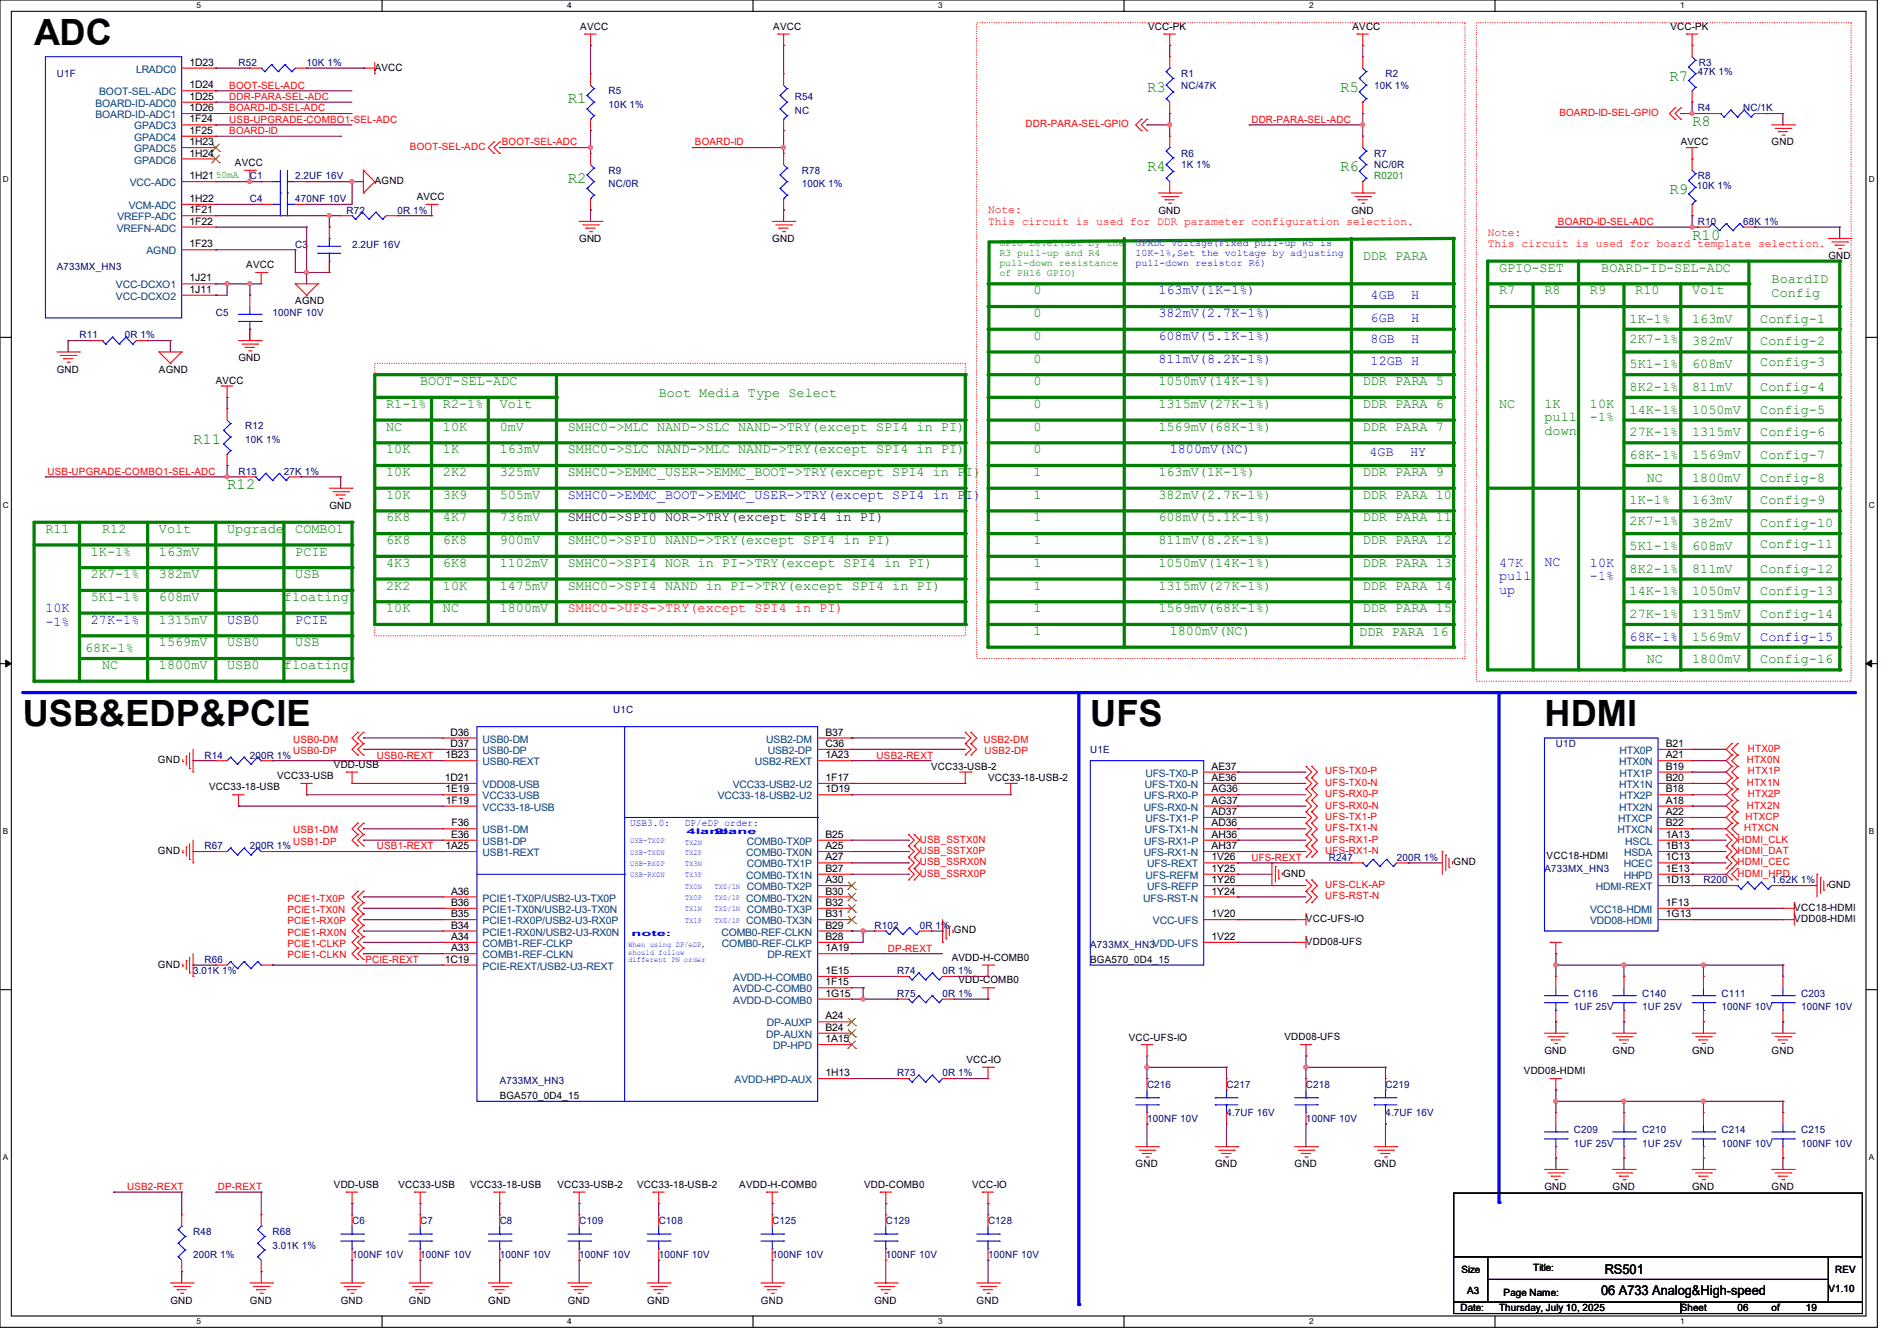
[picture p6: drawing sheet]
<svg xmlns="http://www.w3.org/2000/svg" width="297mm" height="210mm" viewBox="0 0 297 210" stroke-linecap="round" stroke-linejoin="round" font-family="sans-serif">
<defs><g id="words">
<g font-size="5.7">
<text x="5.3" y="7.1">ADC</text>
<text x="3.6" y="113.7">USB&amp;EDP&amp;PCIE</text>
<text x="170.7" y="113.7">UFS</text>
<text x="241.8" y="113.7">HDMI</text>
</g>
<g font-size="2.5" fill="#008000">
<text x="88.9" y="16.2">R1</text>
<text x="179.6" y="14.4">R3</text>
<text x="209.8" y="14.4">R5</text>
<text x="261.4" y="12.6">R7</text>
<text x="264.9" y="19.7">R8</text>
<text x="88.9" y="28.6">R2</text>
<text x="179.6" y="26.8">R4</text>
<text x="209.8" y="26.8">R6</text>
<text x="261.4" y="30.4">R9</text>
<text x="264.9" y="37.5">R10</text>
<text x="30.2" y="69.5">R11</text>
<text x="35.6" y="76.6">R12</text>
</g>
<g font-size="2.1" fill="#008000">
<text x="213.4" y="40.8">DDR PARA</text>
<text x="161.8" y="46.1">0</text>
<text x="234.7" y="46.1">R7</text>
<text x="234.7" y="42.5">GPIO-SET</text>
<text x="241.8" y="46.1">R8</text>
<text x="248.9" y="46.1">R9</text>
<text x="250.7" y="42.5">BOARD-ID-SEL-ADC</text>
<text x="256" y="46.1">R10</text>
<text x="264.9" y="46.1">Volt</text>
<text x="277.4" y="44.3">BoardID</text>
<text x="277.4" y="46.4">Config</text>
<text x="161.8" y="49.7">0</text>
<text x="161.8" y="53.2">0</text>
<text x="255.1" y="53.8">2K7-1%</text>
<text x="255.1" y="50.5">1K-1%</text>
<text x="264.9" y="50.5">163mV</text>
<text x="275.6" y="50.5">Config-1</text>
<text x="161.8" y="56.8">0</text>
<text x="255.1" y="57.7">5K1-1%</text>
<text x="264.9" y="57.7">608mV</text>
<text x="264.9" y="54.1">382mV</text>
<text x="275.6" y="54.1">Config-2</text>
<text x="275.6" y="57.3">Config-3</text>
<text x="60.5" y="63.9">R1-1%</text>
<text x="65.8" y="60.3">BOOT-SEL-ADC</text>
<text x="69.3" y="63.9">R2-1%</text>
<text x="78.2" y="63.9">Volt</text>
<text x="103.1" y="62.1">Boot Media Type Select</text>
<text x="161.8" y="60.3">0</text>
<text x="161.8" y="63.9">0</text>
<text x="181.4" y="60.3">1050mV(14K-1%)</text>
<text x="181.4" y="63.9">1315mV(27K-1%)</text>
<text x="213.4" y="60.3">DDR PARA 5</text>
<text x="213.4" y="63.9">DDR PARA 6</text>
<text x="234.7" y="63.9">NC</text>
<text x="241.8" y="63.9">1K</text>
<text x="241.8" y="66">pull</text>
<text x="248.9" y="63.9">10K</text>
<text x="248.9" y="66">-1%</text>
<text x="255.1" y="64.8">14K-1%</text>
<text x="255.1" y="61.2">8K2-1%</text>
<text x="264.9" y="64.8">1050mV</text>
<text x="264.9" y="61.2">811mV</text>
<text x="275.6" y="64.8">Config-5</text>
<text x="275.6" y="61.2">Config-4</text>
<text x="60.5" y="71">10K</text>
<text x="60.5" y="67.4">NC</text>
<text x="69.3" y="67.4">10K</text>
<text x="69.3" y="71">1K</text>
<text x="78.2" y="67.4">0mV</text>
<text x="78.2" y="71">163mV</text>
<text x="88.9" y="71">SMHC0-&gt;SLC NAND-&gt;MLC NAND-&gt;TRY(except SPI4 in PI)</text>
<text x="88.9" y="67.4">SMHC0-&gt;MLC NAND-&gt;SLC NAND-&gt;TRY(except SPI4 in PI)</text>
<text x="161.8" y="67.4">0</text>
<text x="161.8" y="71">0</text>
<text x="181.4" y="67.4">1569mV(68K-1%)</text>
<text x="213.4" y="67.4">DDR PARA 7</text>
<text x="241.8" y="68.1">down</text>
<text x="255.1" y="71.9">68K-1%</text>
<text x="255.1" y="68.3">27K-1%</text>
<text x="264.9" y="68.3">1315mV</text>
<text x="264.9" y="71.9">1569mV</text>
<text x="275.6" y="71.9">Config-7</text>
<text x="275.6" y="68.3">Config-6</text>
<text x="60.5" y="74.5">10K</text>
<text x="69.3" y="74.5">2K2</text>
<text x="78.2" y="74.5">325mV</text>
<text x="88.9" y="74.5">SMHC0-&gt;EMMC_USER-&gt;EMMC_BOOT-&gt;TRY(except SPI4 in P</text>
<text x="151.1" y="74.5">I)</text>
<text x="161.8" y="74.5">1</text>
<text x="181.4" y="74.5">163mV(1K-1%)</text>
<text x="213.4" y="74.5">DDR PARA 9</text>
<text x="257.8" y="75.4">NC</text>
<text x="264.9" y="75.4">1800mV</text>
<text x="275.6" y="75.4">Config-8</text>
<text x="7.1" y="83.4">R11</text>
<text x="16" y="83.4">R12</text>
<text x="24.9" y="83.4">Volt</text>
<text x="35.6" y="83.4">Upgrade</text>
<text x="46.2" y="83.4">COMBO1</text>
<text x="60.5" y="78.1">10K</text>
<text x="60.5" y="81.7">6K8</text>
<text x="69.3" y="78.1">3K9</text>
<text x="69.3" y="81.7">4K7</text>
<text x="78.2" y="78.1">505mV</text>
<text x="78.2" y="81.7">736mV</text>
<text x="161.8" y="78.1">1</text>
<text x="161.8" y="81.7">1</text>
<text x="181.4" y="81.7">608mV(5.1K-1%)</text>
<text x="181.4" y="78.1">382mV(2.7K-1%)</text>
<text x="213.4" y="81.7">DDR PARA 11</text>
<text x="213.4" y="78.1">DDR PARA 10</text>
<text x="255.1" y="79">1K-1%</text>
<text x="255.1" y="82.2">2K7-1%</text>
<text x="264.9" y="82.5">382mV</text>
<text x="264.9" y="79">163mV</text>
<text x="275.6" y="79">Config-9</text>
<text x="275.6" y="82.5">Config-10</text>
<text x="14.2" y="87">1K-1%</text>
<text x="24.9" y="87">163mV</text>
<text x="46.2" y="87">PCIE</text>
<text x="60.5" y="85.2">6K8</text>
<text x="60.5" y="88.8">4K3</text>
<text x="69.3" y="85.2">6K8</text>
<text x="69.3" y="88.8">6K8</text>
<text x="78.2" y="85.2">900mV</text>
<text x="78.2" y="88.8">1102mV</text>
<text x="88.9" y="85.2">SMHC0-&gt;SPI0 NAND-&gt;TRY(except SPI4 in PI)</text>
<text x="88.9" y="88.8">SMHC0-&gt;SPI4 NOR in PI-&gt;TRY(except SPI4 in PI)</text>
<text x="161.8" y="85.2">1</text>
<text x="161.8" y="88.8">1</text>
<text x="181.4" y="85.2">811mV(8.2K-1%)</text>
<text x="181.4" y="88.8">1050mV(14K-1%)</text>
<text x="213.4" y="88.8">DDR PARA 13</text>
<text x="213.4" y="85.2">DDR PARA 12</text>
<text x="255.1" y="86.1">5K1-1%</text>
<text x="255.1" y="89.7">8K2-1%</text>
<text x="264.9" y="86.1">608mV</text>
<text x="264.9" y="89.7">811mV</text>
<text x="275.6" y="85.8">Config-11</text>
<text x="275.6" y="89.7">Config-12</text>
<text x="14.2" y="90.6">2K7-1%</text>
<text x="14.2" y="94.1">5K1-1%</text>
<text x="24.9" y="94.1">608mV</text>
<text x="24.9" y="90.6">382mV</text>
<text x="44.4" y="94.1">floating</text>
<text x="46.2" y="90.6">USB</text>
<text x="60.5" y="92.3">2K2</text>
<text x="60.5" y="95.9">10K</text>
<text x="69.3" y="92.3">10K</text>
<text x="69.3" y="95.9">NC</text>
<text x="78.2" y="95.9">1800mV</text>
<text x="78.2" y="92.3">1475mV</text>
<text x="88.9" y="92.3">SMHC0-&gt;SPI4 NAND in PI-&gt;TRY(except SPI4 in PI)</text>
<text x="161.8" y="92.3">1</text>
<text x="161.8" y="95.9">1</text>
<text x="181.4" y="92.3">1315mV(27K-1%)</text>
<text x="181.4" y="95.9">1569mV(68K-1%)</text>
<text x="213.4" y="92.3">DDR PARA 14</text>
<text x="213.4" y="95.9">DDR PARA 15</text>
<text x="255.1" y="93.2">14K-1%</text>
<text x="264.9" y="93.2">1050mV</text>
<text x="275.6" y="93.2">Config-13</text>
<text x="24.9" y="97.7">1315mV</text>
<text x="24.9" y="101.2">1569mV</text>
<text x="35.6" y="101.2">USB0</text>
<text x="46.2" y="101.2">USB</text>
<text x="161.8" y="99.4">1</text>
<text x="183.1" y="99.4">1800mV(NC)</text>
<text x="212.8" y="99.6">DDR PARA 16</text>
<text x="255.1" y="96.8">27K-1%</text>
<text x="264.9" y="96.8">1315mV</text>
<text x="264.9" y="100.3">1569mV</text>
<text x="275.6" y="96.8">Config-14</text>
<text x="13.3" y="102.1">68K-1%</text>
<text x="16" y="104.8">NC</text>
<text x="24.9" y="104.8">1800mV</text>
<text x="35.6" y="104.8">USB0</text>
<text x="44.4" y="104.8">floating</text>
<text x="257.8" y="103.9">NC</text>
<text x="264.9" y="103.9">1800mV</text>
<text x="275.6" y="103.9">Config-16</text>
</g>
<g font-size="2.1" fill="#00f">
<text x="181.4" y="46.1">163mV(1K-1%)</text>
<text x="214.6" y="46.8">4GB</text>
<text x="220.9" y="46.8">H</text>
<text x="181.4" y="53.2">608mV(5.1K-1%)</text>
<text x="181.4" y="49.7">382mV(2.7K-1%)</text>
<text x="214.6" y="50.4">6GB</text>
<text x="214.6" y="53.8">8GB</text>
<text x="220.9" y="50.4">H</text>
<text x="220.9" y="53.8">H</text>
<text x="181.4" y="56.8">811mV(8.2K-1%)</text>
<text x="214.6" y="57.1">12GB H</text>
<text x="183.1" y="71">1800mV(NC)</text>
<text x="214.4" y="71.3">4GB</text>
<text x="220.8" y="71.3">HY</text>
<text x="88.9" y="78.1">SMHC0-&gt;EMMC_BOOT-&gt;EMMC_USER-&gt;TRY(except SPI4 in P</text>
<text x="151.1" y="78.1">I)</text>
<text x="234.7" y="88.8">47K</text>
<text x="241.8" y="88.6">NC</text>
<text x="248.9" y="88.8">10K</text>
<text x="7.1" y="95.9">10K</text>
<text x="234.7" y="90.9">pull</text>
<text x="234.7" y="93">up</text>
<text x="248.9" y="90.9">-1%</text>
<text x="7.1" y="98">-1%</text>
<text x="14.2" y="97.7">27K-1%</text>
<text x="35.6" y="97.7">USB0</text>
<text x="46.2" y="97.7">PCIE</text>
<text x="255.1" y="100.3">68K-1%</text>
<text x="275.6" y="100.3">Config-15</text>
</g>
<g font-size="2.1">
<text x="88.9" y="81.7">SMHC0-&gt;SPI0 NOR-&gt;TRY(except SPI4 in PI)</text>
<text x="250.7" y="202.9">06 A733 Analog&amp;High-speed</text>
<text x="251.2" y="199.5">RS501</text>
</g>
<text font-size="2.1" fill="#f00" x="88.9" y="95.9">SMHC0-&gt;UFS-&gt;TRY(except SPI4 in PI)</text>
<g font-size="1.8" fill="#f00">
<text x="154.7" y="35.2">This circuit is used for DDR parameter configuration selection.</text>
<text x="154.7" y="33.4">Note:</text>
<text x="232.9" y="37">Note:</text>
<text x="232.9" y="38.7">This circuit is used for board template selection.</text>
</g>
<g font-size="1.6">
<text x="90.8" y="4.7">AVCC</text>
<text x="121.1" y="4.7">AVCC</text>
<text x="179.7" y="4.7">VCC-PK</text>
<text x="211.8" y="4.7">AVCC</text>
<text x="261.5" y="4.7">VCC-PK</text>
<text x="29.7" y="10.3">1D23</text>
<text x="58.7" y="11">AVCC</text>
<text x="29.7" y="13.8">1D24</text>
<text x="29.7" y="15.6">1D25</text>
<text x="29.7" y="17.4">1D26</text>
<text x="29.7" y="19.2">1F24</text>
<text x="29.7" y="21">1F25</text>
<text x="29.7" y="22.7">1H23</text>
<text x="263.1" y="22.8">AVCC</text>
<text x="277.4" y="22.8">GND</text>
<text x="29.7" y="24.5">1H24</text>
<text x="29.7" y="28.1">1H21</text>
<text x="36.8" y="26">AVCC</text>
<text x="58.7" y="28.8">AGND</text>
<text x="29.7" y="31.6">1H22</text>
<text x="29.7" y="33.4">1F21</text>
<text x="29.7" y="35.2">1F22</text>
<text x="65.2" y="31.3">AVCC</text>
<text x="181.4" y="33.4">GND</text>
<text x="211.6" y="33.4">GND</text>
<text x="29.7" y="38.7">1F23</text>
<text x="38.6" y="42">AVCC</text>
<text x="90.7" y="37.9">GND</text>
<text x="120.9" y="37.9">GND</text>
<text x="286.3" y="40.6">GND</text>
<text x="29.7" y="44.1">1J21</text>
<text x="29.7" y="45.8">1J11</text>
<text x="46.2" y="47.7">AGND</text>
<text x="8.9" y="58.3">GND</text>
<text x="24.9" y="58.3">AGND</text>
<text x="37.3" y="56.6">GND</text>
<text x="33.8" y="60.1">AVCC</text>
<text x="51.6" y="79.7">GND</text>
<text x="24.7" y="119.5">GND</text>
<text x="69.7" y="118.7">1B23</text>
<text x="70.5" y="115.2">D36</text>
<text x="70.5" y="117">D37</text>
<text x="129.2" y="115.2">B37</text>
<text x="129.2" y="117">C36</text>
<text x="129.2" y="118.7">1A23</text>
<text x="260.8" y="117">B21</text>
<text x="260.8" y="118.7">A21</text>
<text x="32.7" y="123.8">VCC33-18-USB</text>
<text x="43.4" y="122">VCC33-USB</text>
<text x="52.3" y="120.2">VDD-USB</text>
<text x="69.6" y="122.3">1D21</text>
<text x="69.7" y="124.1">1E19</text>
<text x="69.8" y="125.9">1F19</text>
<text x="129.2" y="122.3">1F17</text>
<text x="129.2" y="124.1">1D19</text>
<text x="145.8" y="120.6">VCC33-USB-2</text>
<text x="154.7" y="122.3">VCC33-18-USB-2</text>
<text x="189.7" y="120.5">AE37</text>
<text x="189.7" y="122.3">AE36</text>
<text x="189.7" y="124.1">AG36</text>
<text x="189.7" y="125.9">AG37</text>
<text x="260.8" y="120.5">B19</text>
<text x="260.8" y="122.3">B20</text>
<text x="260.8" y="124.1">B18</text>
<text x="260.8" y="125.9">A18</text>
<text x="70.6" y="131.2">E36</text>
<text x="70.7" y="129.4">F36</text>
<text x="129.2" y="131.2">B25</text>
<text x="189.7" y="127.6">AD37</text>
<text x="189.7" y="129.4">AD36</text>
<text x="189.7" y="131.2">AH36</text>
<text x="260.8" y="127.6">A22</text>
<text x="260.8" y="129.4">B22</text>
<text x="260.8" y="131.2">1A13</text>
<text x="24.7" y="133.7">GND</text>
<text x="69.7" y="133">1A25</text>
<text x="129.2" y="133">A25</text>
<text x="129.2" y="134.7">A27</text>
<text x="129.2" y="136.5">B27</text>
<text x="189.7" y="133">AH37</text>
<text x="189.7" y="134.7">1V26</text>
<text x="189.7" y="136.5">1Y25</text>
<text x="200.9" y="137.3">GND</text>
<text x="227.6" y="135.5">GND</text>
<text x="242.1" y="134.5">VCC18-HDMI</text>
<text x="260.8" y="133">1B13</text>
<text x="260.8" y="134.7">1C13</text>
<text x="260.8" y="136.5">1E13</text>
<text x="70.6" y="140.1">A36</text>
<text x="70.6" y="141.9">B36</text>
<text x="70.6" y="143.6">B35</text>
<text x="129.2" y="138.3">A30</text>
<text x="129.2" y="140.1">B30</text>
<text x="129.2" y="141.9">B32</text>
<text x="129.2" y="143.6">B31</text>
<text x="189.7" y="138.3">1Y26</text>
<text x="189.7" y="140.1">1Y24</text>
<text x="189.7" y="143.6">1V20</text>
<text x="260.8" y="138.3">1D13</text>
<text x="260.8" y="141.9">1F13</text>
<text x="260.8" y="143.6">1G13</text>
<text x="280.9" y="142.6">VCC18-HDMI</text>
<text x="286.3" y="139.1">GND</text>
<text x="70.6" y="145.4">B34</text>
<text x="70.6" y="147.2">A34</text>
<text x="70.6" y="149">A33</text>
<text x="129.2" y="145.4">B29</text>
<text x="129.2" y="147.2">B28</text>
<text x="129.2" y="149">1A19</text>
<text x="149.4" y="146.2">GND</text>
<text x="189.7" y="147.2">1V22</text>
<text x="204.5" y="148">VDD08-UFS</text>
<text x="204.5" y="144.4">VCC-UFS-IO</text>
<text x="280.9" y="144.4">VDD08-HDMI</text>
<text x="24.7" y="151.5">GND</text>
<text x="69.6" y="150.7">1C19</text>
<text x="129.2" y="152.5">1E15</text>
<text x="129.2" y="154.3">1F15</text>
<text x="149" y="150.5">AVDD-H-COMB0</text>
<text x="150.1" y="154">VDD-COMB0</text>
<text x="170.7" y="150.8">BGA570_0D4_15</text>
<text x="129.2" y="156.1">1G15</text>
<text x="129.2" y="159.6">A24</text>
<text x="129.2" y="161.4">B24</text>
<text x="129.2" y="163.2">1A15</text>
<text x="151.3" y="166.5">VCC-IO</text>
<text x="176.7" y="163.1">VCC-UFS-IO</text>
<text x="201.1" y="162.9">VDD08-UFS</text>
<text x="241.8" y="165">GND</text>
<text x="252.5" y="165">GND</text>
<text x="264.9" y="165">GND</text>
<text x="277.4" y="165">GND</text>
<text x="78.2" y="172.1">BGA570_0D4_15</text>
<text x="129.2" y="168.5">1H13</text>
<text x="238.6" y="168.2">VDD08-HDMI</text>
<text x="177.8" y="182.8">GND</text>
<text x="190.2" y="182.8">GND</text>
<text x="202.7" y="182.8">GND</text>
<text x="215.1" y="182.8">GND</text>
<text x="52.3" y="186">VDD-USB</text>
<text x="62.4" y="186">VCC33-USB</text>
<text x="73.6" y="186">VCC33-18-USB</text>
<text x="87.3" y="186">VCC33-USB-2</text>
<text x="99.7" y="186">VCC33-18-USB-2</text>
<text x="115.7" y="186">AVDD-H-COMB0</text>
<text x="135.3" y="186">VDD-COMB0</text>
<text x="152.2" y="186">VCC-IO</text>
<text x="241.8" y="186.4">GND</text>
<text x="252.5" y="186.4">GND</text>
<text x="264.9" y="186.4">GND</text>
<text x="277.4" y="186.4">GND</text>
<text x="228.8" y="199.3">Size</text>
<text x="229.7" y="202.7">A3</text>
<text x="235.4" y="202.9">Page Name:</text>
<text x="240" y="199">Title:</text>
<text x="286.3" y="202.4">V1.10</text>
<text x="287.3" y="199.3">REV</text>
<text x="26.7" y="204.1">GND</text>
<text x="39.1" y="204.1">GND</text>
<text x="53.3" y="204.1">GND</text>
<text x="64" y="204.1">GND</text>
<text x="76.5" y="204.1">GND</text>
<text x="88.9" y="204.1">GND</text>
<text x="101.3" y="204.1">GND</text>
<text x="119.1" y="204.1">GND</text>
<text x="136.9" y="204.1">GND</text>
<text x="152.9" y="204.1">GND</text>
<text x="228.6" y="205.4">Date:</text>
<text x="234.7" y="205.4">Thursday, July 10, 2025</text>
<text x="263.1" y="205.4">Sheet</text>
<text x="272" y="205.4">06</text>
<text x="277.4" y="205.4">of</text>
<text x="282.7" y="205.4">19</text>
</g>
<g font-size="1.6" fill="#004080">
<text x="21.3" y="11.4">LRADC0</text>
<text x="14.9" y="16.7">BOARD-ID-ADC0</text>
<text x="15.5" y="14.9">BOOT-SEL-ADC</text>
<text x="14.9" y="18.5">BOARD-ID-ADC1</text>
<text x="21" y="20.3">GPADC3</text>
<text x="21" y="22.1">GPADC4</text>
<text x="21" y="23.8">GPADC5</text>
<text x="20.3" y="29.2">VCC-ADC</text>
<text x="21" y="25.6">GPADC6</text>
<text x="18.4" y="34.5">VREFP-ADC</text>
<text x="20.2" y="32.7">VCM-ADC</text>
<text x="18.3" y="36.3">VREFN-ADC</text>
<text x="22.9" y="39.8">AGND</text>
<text x="18.2" y="45.2">VCC-DCXO1</text>
<text x="18.2" y="46.9">VCC-DCXO2</text>
<text x="75.6" y="116.3">USB0-DM</text>
<text x="75.6" y="118.1">USB0-DP</text>
<text x="75.6" y="119.8">USB0-REXT</text>
<text x="118.2" y="119.8">USB2-REXT</text>
<text x="120" y="116.3">USB2-DM</text>
<text x="120.2" y="118.1">USB2-DP</text>
<text x="253.5" y="119.8">HTX0N</text>
<text x="253.6" y="118.1">HTX0P</text>
<text x="75.6" y="123.4">VDD08-USB</text>
<text x="75.6" y="125.2">VCC33-USB</text>
<text x="112.4" y="125.2">VCC33-18-USB2-U2</text>
<text x="114.7" y="123.4">VCC33-USB2-U2</text>
<text x="179.2" y="125.2">UFS-RX0-P</text>
<text x="179.2" y="123.4">UFS-TX0-N</text>
<text x="179.3" y="121.6">UFS-TX0-P</text>
<text x="253.5" y="123.4">HTX1N</text>
<text x="253.6" y="121.6">HTX1P</text>
<text x="253.6" y="125.2">HTX2P</text>
<text x="75.6" y="127">VCC33-18-USB</text>
<text x="75.6" y="130.5">USB1-DM</text>
<text x="179.1" y="127">UFS-RX0-N</text>
<text x="179.2" y="130.5">UFS-TX1-N</text>
<text x="179.3" y="128.7">UFS-TX1-P</text>
<text x="253.2" y="130.5">HTXCN</text>
<text x="253.3" y="128.7">HTXCP</text>
<text x="253.5" y="127">HTX2N</text>
<text x="75.6" y="132.3">USB1-DP</text>
<text x="75.6" y="134.1">USB1-REXT</text>
<text x="116.8" y="134.1">COMB0-TX0N</text>
<text x="116.8" y="137.6">COMB0-TX1N</text>
<text x="116.9" y="132.3">COMB0-TX0P</text>
<text x="116.9" y="135.8">COMB0-TX1P</text>
<text x="179.1" y="134.1">UFS-RX1-N</text>
<text x="179.2" y="132.3">UFS-RX1-P</text>
<text x="179.4" y="137.6">UFS-REFM</text>
<text x="179.6" y="135.8">UFS-REXT</text>
<text x="254.2" y="135.8">HCEC</text>
<text x="254.2" y="137.6">HHPD</text>
<text x="254.3" y="134.1">HSDA</text>
<text x="254.5" y="132.3">HSCL</text>
<text x="75.6" y="141.2">PCIE1-TX0P/USB2-U3-TX0P</text>
<text x="75.6" y="143">PCIE1-TX0N/USB2-U3-TX0N</text>
<text x="116.8" y="141.2">COMB0-TX2N</text>
<text x="116.9" y="139.4">COMB0-TX2P</text>
<text x="116.9" y="143">COMB0-TX3P</text>
<text x="179" y="141.2">UFS-RST-N</text>
<text x="179.6" y="139.4">UFS-REFP</text>
<text x="249" y="143">VCC18-HDMI</text>
<text x="249.9" y="139.4">HDMI-REXT</text>
<text x="75.6" y="144.7">PCIE1-RX0P/USB2-U3-RX0P</text>
<text x="75.6" y="146.5">PCIE1-RX0N/USB2-U3-RX0N</text>
<text x="75.6" y="148.3">COMB1-REF-CLKP</text>
<text x="112.9" y="146.5">COMB0-REF-CLKN</text>
<text x="113" y="148.3">COMB0-REF-CLKP</text>
<text x="116.8" y="144.7">COMB0-TX3N</text>
<text x="180.5" y="144.7">VCC-UFS</text>
<text x="249" y="144.7">VDD08-HDMI</text>
<text x="75.6" y="150.1">COMB1-REF-CLKN</text>
<text x="75.6" y="151.8">PCIE-REXT/USB2-U3-REXT</text>
<text x="114.8" y="153.6">AVDD-H-COMB0</text>
<text x="114.8" y="155.4">AVDD-C-COMB0</text>
<text x="120.1" y="150.1">DP-REXT</text>
<text x="114.8" y="157.2">AVDD-D-COMB0</text>
<text x="120.1" y="160.7">DP-AUXP</text>
<text x="120" y="162.5">DP-AUXN</text>
<text x="121" y="164.3">DP-HPD</text>
<text x="115" y="169.6">AVDD-HPD-AUX</text>
</g>
<g font-size="1.6" fill="#000080">
<text x="37.3" y="10.3">R52</text>
<text x="48" y="10.3">10K 1%</text>
<text x="265.8" y="11.8">47K 1%</text>
<text x="266" y="10.3">R3</text>
<text x="8.9" y="12.1">U1F</text>
<text x="95.3" y="14.8">R5</text>
<text x="95.3" y="16.9">10K 1%</text>
<text x="124.5" y="15.7">R54</text>
<text x="124.5" y="17.8">NC</text>
<text x="184.9" y="12.1">R1</text>
<text x="184.9" y="13.9">NC/47K</text>
<text x="215.1" y="13.9">10K 1%</text>
<text x="216.9" y="12.1">R2</text>
<text x="265.8" y="17.4">R4</text>
<text x="272.9" y="17.4">NC/1K</text>
<text x="39.1" y="28.1">C1</text>
<text x="46.2" y="28.1">2.2UF 16V</text>
<text x="95.3" y="27.2">R9</text>
<text x="95.3" y="29.3">NC/0R</text>
<text x="125.5" y="27.2">R78</text>
<text x="125.5" y="29.3">100K 1%</text>
<text x="184.9" y="24.6">R6</text>
<text x="184.9" y="26.3">1K 1%</text>
<text x="215.1" y="24.6">R7</text>
<text x="215.1" y="26.3">NC/0R</text>
<text x="265.6" y="29.5">10K 1%</text>
<text x="265.8" y="28.1">R8</text>
<text x="39.1" y="31.7">C4</text>
<text x="46.2" y="31.7">470NF 10V</text>
<text x="54.2" y="33.4">R72</text>
<text x="62.2" y="33.4">0R 1%</text>
<text x="265.8" y="35.2">R10</text>
<text x="272.9" y="35.2">68K 1%</text>
<text x="46.2" y="38.8">C3</text>
<text x="55.1" y="38.8">2.2UF 16V</text>
<text x="8.9" y="42.3">A733MX_HN3</text>
<text x="12.4" y="53">R11</text>
<text x="19.6" y="53">0R 1%</text>
<text x="33.8" y="49.4">C5</text>
<text x="42.7" y="49.4">100NF 10V</text>
<text x="38.4" y="67.2">R12</text>
<text x="38.4" y="69.3">10K 1%</text>
<text x="37.3" y="74.3">R13</text>
<text x="44.4" y="74.3">27K 1%</text>
<text x="96" y="111.7">U1C</text>
<text x="32" y="118.8">R14</text>
<text x="39.1" y="118.8">200R 1%</text>
<text x="170.7" y="117.9">U1E</text>
<text x="243.6" y="117">U1D</text>
<text x="32" y="133">R67</text>
<text x="39.1" y="133">200R 1%</text>
<text x="208" y="134.8">R247</text>
<text x="218.7" y="134.8">200R 1%</text>
<text x="241.8" y="136.6">A733MX_HN3</text>
<text x="266.7" y="138.3">R200</text>
<text x="277.4" y="138.3">1.62K 1%</text>
<text x="136.9" y="145.5">R102</text>
<text x="144" y="145.5">0R 1%</text>
<text x="170.7" y="148.5">A733MX_HN3VDD-UFS</text>
<text x="30.2" y="152.6">3.01K 1%</text>
<text x="32" y="150.8">R66</text>
<text x="140.5" y="152.6">R74</text>
<text x="147.6" y="152.6">0R 1%</text>
<text x="140.5" y="156.1">R75</text>
<text x="147.6" y="156.1">0R 1%</text>
<text x="246.4" y="156.1">C116</text>
<text x="246.4" y="158.2">1UF 25V</text>
<text x="257.1" y="156.1">C140</text>
<text x="257.1" y="158.2">1UF 25V</text>
<text x="269.5" y="156.1">C111</text>
<text x="269.5" y="158.2">100NF 10V</text>
<text x="282" y="156.1">C203</text>
<text x="282" y="158.2">100NF 10V</text>
<text x="78.2" y="169.8">A733MX_HN3</text>
<text x="140.5" y="168.6">R73</text>
<text x="147.6" y="168.6">0R 1%</text>
<text x="179.6" y="170.3">C216</text>
<text x="192" y="170.3">C217</text>
<text x="204.5" y="170.3">C218</text>
<text x="216.9" y="170.3">C219</text>
<text x="179.6" y="175.7">100NF 10V</text>
<text x="192" y="174.8">4.7UF 16V</text>
<text x="204.5" y="175.7">100NF 10V</text>
<text x="216.9" y="174.8">4.7UF 16V</text>
<text x="246.4" y="177.5">C209</text>
<text x="246.4" y="179.6">1UF 25V</text>
<text x="257.1" y="177.5">C210</text>
<text x="257.1" y="179.6">1UF 25V</text>
<text x="269.5" y="177.5">C214</text>
<text x="269.5" y="179.6">100NF 10V</text>
<text x="282" y="177.5">C215</text>
<text x="282" y="179.6">100NF 10V</text>
<text x="55.1" y="191.7">C6</text>
<text x="65.8" y="191.7">C7</text>
<text x="78.2" y="191.7">C8</text>
<text x="90.7" y="191.7">C109</text>
<text x="103.1" y="191.7">C108</text>
<text x="120.9" y="191.7">C125</text>
<text x="138.7" y="191.7">C129</text>
<text x="154.7" y="191.7">C128</text>
<text x="30.2" y="193.5">R48</text>
<text x="30.2" y="197">200R 1%</text>
<text x="42.7" y="193.5">R68</text>
<text x="42.7" y="195.6">3.01K 1%</text>
<text x="55.1" y="197">100NF 10V</text>
<text x="65.8" y="197">100NF 10V</text>
<text x="78.2" y="197">100NF 10V</text>
<text x="90.7" y="197">100NF 10V</text>
<text x="103.1" y="197">100NF 10V</text>
<text x="120.9" y="197">100NF 10V</text>
<text x="138.7" y="197">100NF 10V</text>
<text x="154.7" y="197">100NF 10V</text>
</g>
<g font-size="1.6" fill="#f00">
<text x="35.9" y="13.9">BOOT-SEL-ADC</text>
<text x="35.9" y="15.7">DDR-PARA-SEL-ADC</text>
<text x="35.9" y="17.4">BOARD-ID-SEL-ADC</text>
<text x="35.9" y="19.2">USB-UPGRADE-COMBO1-SEL-ADC</text>
<text x="35.9" y="21">BOARD-ID</text>
<text x="64.2" y="23.5">BOOT-SEL-ADC</text>
<text x="78.6" y="22.8">BOOT-SEL-ADC</text>
<text x="108.8" y="22.8">BOARD-ID</text>
<text x="160.6" y="19.9">DDR-PARA-SEL-GPIO</text>
<text x="195.9" y="19.2">DDR-PARA-SEL-ADC</text>
<text x="244.1" y="18.2">BOARD-ID-SEL-GPIO</text>
<text x="243.9" y="35.2">BOARD-ID-SEL-ADC</text>
<text x="7.5" y="74.3">USB-UPGRADE-COMBO1-SEL-ADC</text>
<text x="45.9" y="116.3">USB0-DM</text>
<text x="45.9" y="118.1">USB0-DP</text>
<text x="59" y="118.8">USB0-REXT</text>
<text x="137.2" y="118.8">USB2-REXT</text>
<text x="154" y="116.3">USB2-DM</text>
<text x="154.1" y="118.1">USB2-DP</text>
<text x="273.5" y="119.5">HTX0N</text>
<text x="273.6" y="117.7">HTX0P</text>
<text x="207.5" y="124.8">UFS-RX0-P</text>
<text x="207.5" y="121.3">UFS-TX0-P</text>
<text x="207.5" y="123.1">UFS-TX0-N</text>
<text x="273.5" y="123.1">HTX1N</text>
<text x="273.6" y="121.3">HTX1P</text>
<text x="273.6" y="124.8">HTX2P</text>
<text x="45.9" y="130.5">USB1-DM</text>
<text x="144" y="132">USB_SSTX0N</text>
<text x="207.5" y="126.6">UFS-RX0-N</text>
<text x="207.5" y="128.4">UFS-TX1-P</text>
<text x="207.5" y="130.2">UFS-TX1-N</text>
<text x="207.5" y="132">UFS-RX1-P</text>
<text x="272" y="132">HDMI_CLK</text>
<text x="273.1" y="130.2">HTXCN</text>
<text x="273.3" y="128.4">HTXCP</text>
<text x="273.5" y="126.6">HTX2N</text>
<text x="45.9" y="132.3">USB1-DP</text>
<text x="59" y="133">USB1-REXT</text>
<text x="144" y="133.7">USB_SSTX0P</text>
<text x="144" y="137.3">USB_SSRX0P</text>
<text x="144" y="135.5">USB_SSRX0N</text>
<text x="195.9" y="134.8">UFS-REXT</text>
<text x="207.5" y="133.7">UFS-RX1-N</text>
<text x="272" y="133.7">HDMI_DAT</text>
<text x="272" y="135.5">HDMI_CEC</text>
<text x="272" y="137.3">HDMI_HPD</text>
<text x="45" y="141.2">PCIE1-TX0P</text>
<text x="45" y="143">PCIE1-TX0N</text>
<text x="207.5" y="140.8">UFS-RST-N</text>
<text x="207.5" y="139.1">UFS-CLK-AP</text>
<text x="45" y="144.7">PCIE1-RX0P</text>
<text x="45" y="146.5">PCIE1-RX0N</text>
<text x="45" y="148.3">PCIE1-CLKP</text>
<text x="139" y="149">DP-REXT</text>
<text x="45" y="150.1">PCIE1-CLKN</text>
<text x="57.2" y="150.8">PCIE-REXT</text>
<text x="19.9" y="186.4">USB2-REXT</text>
<text x="34.1" y="186.4">DP-REXT</text>
</g>
<g font-size="1.6" fill="#008000">
<text x="33.8" y="27.9">50mA</text>
<text x="156.5" y="38.6">GPIO Level(Set by the</text>
<text x="156.5" y="40.1">R3 pull-up and R4</text>
<text x="156.5" y="41.7">pull-down resistance</text>
<text x="156.5" y="43.3">of PH16 GPIO)</text>
</g>
<text font-size="1.6" fill="#008040" x="215.1" y="28.1">R0201</text>
<g font-size="1.6" fill="#00f">
<text x="177.8" y="38.6">GPADC Voltage(Fixed pull-up R5 is</text>
<text x="177.8" y="40.1">10K-1%,Set the voltage by adjusting</text>
<text x="177.8" y="41.7">pull-down resistor R6)</text>
<text x="98.7" y="129.4">USB3.0:</text>
<text x="107.2" y="129.4">DP/eDP order:</text>
</g>
<g font-size="1.3">
<text x="30.8" y="1.3">5</text>
<text x="88.8" y="1.3">4</text>
<text x="146.9" y="1.3">3</text>
<text x="205" y="1.3">2</text>
<text x="263.1" y="1.3">1</text>
<text x=".5" y="28.4">D</text>
<text x="292.6" y="28.4">D</text>
<text x=".5" y="79.5">C</text>
<text x="292.6" y="79.5">C</text>
<text x=".5" y="130.6">B</text>
<text x="292.6" y="130.6">B</text>
<text x=".5" y="181.7">A</text>
<text x="292.6" y="181.7">A</text>
<text x="30.8" y="207.4">5</text>
<text x="88.8" y="207.4">4</text>
<text x="146.9" y="207.4">3</text>
<text x="205" y="207.4">2</text>
<text x="263.1" y="207.4">1</text>
</g>
<g font-size="1.2" fill="#00f">
<text x="107.5" y="130.6">4lane</text>
<text x="111.8" y="130.6">2lane</text>
<text x="98.7" y="135.6">USB-RX0P</text>
<text x="98.7" y="132">USB-TX0P</text>
<text x="98.7" y="133.8">USB-TX0N</text>
<text x="98.7" y="137.4">USB-RX0N</text>
<text x="107.2" y="135.6">TX3N</text>
<text x="107.2" y="137.4">TX3P</text>
<text x="107.2" y="133.8">TX2P</text>
<text x="107.2" y="132.2">TX2N</text>
<text x="107.2" y="139.1">TX0N</text>
<text x="107.2" y="140.9">TX0P</text>
<text x="107.2" y="142.7">TX1N</text>
<text x="111.8" y="140.9">TX0/1P</text>
<text x="111.8" y="139.1">TX0/1N</text>
<text x="111.8" y="142.7">TX0/1N</text>
<text x="98.3" y="148.3">When using DP/eDP,</text>
<text x="98.3" y="149.5">should follow</text>
<text x="98.8" y="146.6">note:</text>
<text x="107.2" y="144.5">TX1P</text>
<text x="111.8" y="144.5">TX0/1P</text>
<text x="98.3" y="150.7">different PN order</text>
</g>
</g></defs>
<g fill="none" stroke="#000" stroke-width=".17">
<path d="M0 0h293.9v207.9h-293.9zM1.8 1.8h290.3v204.3h-290.3zM59.8 0v1.8M117.9 0v1.8M176 0v1.8M234.1 0v1.8M0 52.8h1.8M292.1 52.8h1.8M0 103.9h1.8M292.1 103.9h1.8M0 155h1.8M292.1 155h1.8"/>
<path d="M59.8 206.1v1.8M117.9 206.1v1.8M176 206.1v1.8M234.1 206.1v1.8"/>
</g>
<path d="M.9 103.4l.9 .5-.9 .5zM292.1 103.9l.9-.5v1z" fill="#000"/>
<path d="M.9 103.4l.9 .5-.9 .5zM292.1 103.9l.9-.5v1z" fill="none" stroke="#000" stroke-width=".16"/>
<path d="M3.6 108.5h286.8" fill="none" stroke="#00f" stroke-width=".51"/>
<circle cx="290.4" cy="108.5" r=".25" fill="#00f"/>
<path d="M176 37.3v64" fill="none" stroke="#008000" stroke-width=".51"/>
<circle cx="176" cy="101.3" r=".25" fill="#008000"/>
<path d="M211.6 37.3v64" fill="none" stroke="#008000" stroke-width=".51"/>
<circle cx="211.6" cy="101.3" r=".25" fill="#008000"/>
<path d="M227.6 37.3v64" fill="none" stroke="#008000" stroke-width=".51"/>
<circle cx="227.6" cy="101.3" r=".25" fill="#008000"/>
<path d="M154.9 37.9l-.2 63.4" fill="none" stroke="#008000" stroke-width=".51"/>
<circle cx="154.7" cy="101.3" r=".25" fill="#008000"/>
<path d="M227.6 37.3l-72.7 .6" fill="none" stroke="#008000" stroke-width=".51"/>
<circle cx="227.6" cy="37.3" r=".25" fill="#008000"/>
<path d="M152.9 3.6h76.5v99.5h-76.5z" fill="none" stroke="#f00" stroke-width=".17" stroke-dasharray="0 .3"/>
<path d="M232.9 48h55.1" fill="none" stroke="#008000" stroke-width=".51"/>
<circle cx="288" cy="48" r=".25" fill="#008000"/>
<path d="M273.8 40.9v35.6" fill="none" stroke="#008000" stroke-width=".51"/>
<circle cx="273.8" cy="76.5" r=".25" fill="#008000"/>
<path d="M263.1 44.4v32.1" fill="none" stroke="#008000" stroke-width=".51"/>
<circle cx="263.1" cy="76.5" r=".25" fill="#008000"/>
<path d="M254.3 44.4v32.1" fill="none" stroke="#008000" stroke-width=".51"/>
<circle cx="254.3" cy="76.5" r=".25" fill="#008000"/>
<path d="M247.1 40.9v64" fill="none" stroke="#008000" stroke-width=".51"/>
<circle cx="247.1" cy="104.9" r=".25" fill="#008000"/>
<path d="M254.3 51.6h33.7" fill="none" stroke="#008000" stroke-width=".51"/>
<circle cx="288" cy="51.6" r=".25" fill="#008000"/>
<path d="M254.3 55.1h33.7" fill="none" stroke="#008000" stroke-width=".51"/>
<circle cx="288" cy="55.1" r=".25" fill="#008000"/>
<path d="M254.3 62.2h33.7" fill="none" stroke="#008000" stroke-width=".51"/>
<circle cx="288" cy="62.2" r=".25" fill="#008000"/>
<path d="M254.3 58.7h33.7" fill="none" stroke="#008000" stroke-width=".51"/>
<circle cx="288" cy="58.7" r=".25" fill="#008000"/>
<path d="M254.3 69.3h33.7" fill="none" stroke="#008000" stroke-width=".51"/>
<circle cx="288" cy="69.3" r=".25" fill="#008000"/>
<path d="M254.3 65.8h33.7" fill="none" stroke="#008000" stroke-width=".51"/>
<circle cx="288" cy="65.8" r=".25" fill="#008000"/>
<path d="M254.3 76.5h33.7" fill="none" stroke="#008000" stroke-width=".51"/>
<circle cx="288" cy="76.5" r=".25" fill="#008000"/>
<path d="M254.3 72.9h33.7" fill="none" stroke="#008000" stroke-width=".51"/>
<circle cx="288" cy="72.9" r=".25" fill="#008000"/>
<path d="M288 40.9v35.6" fill="none" stroke="#008000" stroke-width=".51"/>
<circle cx="288" cy="76.5" r=".25" fill="#008000"/>
<path d="M254.3 76.5v28.4" fill="none" stroke="#008000" stroke-width=".51"/>
<circle cx="254.3" cy="104.9" r=".25" fill="#008000"/>
<path d="M254.3 90.7h33.7" fill="none" stroke="#008000" stroke-width=".51"/>
<circle cx="288" cy="90.7" r=".25" fill="#008000"/>
<path d="M254.3 83.6h33.7" fill="none" stroke="#008000" stroke-width=".51"/>
<circle cx="288" cy="83.6" r=".25" fill="#008000"/>
<path d="M254.3 80h33.7" fill="none" stroke="#008000" stroke-width=".51"/>
<circle cx="288" cy="80" r=".25" fill="#008000"/>
<path d="M254.3 101.3h33.7" fill="none" stroke="#008000" stroke-width=".51"/>
<circle cx="288" cy="101.3" r=".25" fill="#008000"/>
<path d="M254.3 104.9h33.7" fill="none" stroke="#008000" stroke-width=".51"/>
<circle cx="288" cy="104.9" r=".25" fill="#008000"/>
<path d="M254.3 94.2h33.7" fill="none" stroke="#008000" stroke-width=".51"/>
<circle cx="288" cy="94.2" r=".25" fill="#008000"/>
<path d="M254.3 97.8h33.7" fill="none" stroke="#008000" stroke-width=".51"/>
<circle cx="288" cy="97.8" r=".25" fill="#008000"/>
<path d="M254.3 87.1h33.7" fill="none" stroke="#008000" stroke-width=".51"/>
<circle cx="288" cy="87.1" r=".25" fill="#008000"/>
<path d="M231.1 3.6h58.7v103.1h-58.7z" fill="none" stroke="#f00" stroke-width=".17" stroke-dasharray="0 .3"/>
<path d="M273.8 76.5v28.4" fill="none" stroke="#008000" stroke-width=".51"/>
<circle cx="273.8" cy="104.9" r=".25" fill="#008000"/>
<path d="M288 76.5v28.4" fill="none" stroke="#008000" stroke-width=".51"/>
<circle cx="288" cy="104.9" r=".25" fill="#008000"/>
<path d="M263.1 76.5v28.4" fill="none" stroke="#008000" stroke-width=".51"/>
<circle cx="263.1" cy="104.9" r=".25" fill="#008000"/>
<path d="M240 44.4v60.5" fill="none" stroke="#008000" stroke-width=".51"/>
<circle cx="240" cy="104.9" r=".25" fill="#008000"/>
<path d="M232.9 40.9v64" fill="none" stroke="#008000" stroke-width=".51"/>
<circle cx="232.9" cy="104.9" r=".25" fill="#008000"/>
<path d="M232.9 76.5h21.4" fill="none" stroke="#008000" stroke-width=".51"/>
<circle cx="254.3" cy="76.5" r=".25" fill="#008000"/>
<path d="M232.9 104.9h21.4" fill="none" stroke="#008000" stroke-width=".51"/>
<circle cx="254.3" cy="104.9" r=".25" fill="#008000"/>
<path d="M232.9 40.9h55.1" fill="none" stroke="#008000" stroke-width=".51"/>
<circle cx="288" cy="40.9" r=".25" fill="#008000"/>
<path d="M232.9 44.4h40.9" fill="none" stroke="#008000" stroke-width=".51"/>
<circle cx="273.8" cy="44.4" r=".25" fill="#008000"/>
<path d="M5.3 81.8h49.8" fill="none" stroke="#008000" stroke-width=".51"/>
<circle cx="55.1" cy="81.8" r=".25" fill="#008000"/>
<path d="M12.4 88.9h42.7" fill="none" stroke="#008000" stroke-width=".51"/>
<circle cx="55.1" cy="88.9" r=".25" fill="#008000"/>
<path d="M5.3 81.8v24.9" fill="none" stroke="#008000" stroke-width=".51"/>
<circle cx="5.3" cy="106.7" r=".25" fill="#008000"/>
<path d="M5.3 106.7h49.8" fill="none" stroke="#008000" stroke-width=".51"/>
<circle cx="55.1" cy="106.7" r=".25" fill="#008000"/>
<path d="M12.4 92.5h42.7" fill="none" stroke="#008000" stroke-width=".51"/>
<circle cx="55.1" cy="92.5" r=".25" fill="#008000"/>
<path d="M12.4 96h42.7" fill="none" stroke="#008000" stroke-width=".51"/>
<circle cx="55.1" cy="96" r=".25" fill="#008000"/>
<path d="M12.4 99.6h42.7" fill="none" stroke="#008000" stroke-width=".51"/>
<circle cx="55.1" cy="99.6" r=".25" fill="#008000"/>
<path d="M12.4 103.1h42.7" fill="none" stroke="#008000" stroke-width=".51"/>
<circle cx="55.1" cy="103.1" r=".25" fill="#008000"/>
<path d="M12.4 81.8v24.9" fill="none" stroke="#008000" stroke-width=".51"/>
<circle cx="12.4" cy="106.7" r=".25" fill="#008000"/>
<path d="M23.1 81.8v24.9" fill="none" stroke="#008000" stroke-width=".51"/>
<circle cx="23.1" cy="106.7" r=".25" fill="#008000"/>
<path d="M33.8 81.8v24.9" fill="none" stroke="#008000" stroke-width=".51"/>
<circle cx="33.8" cy="106.7" r=".25" fill="#008000"/>
<path d="M44.4 81.8v24.9" fill="none" stroke="#008000" stroke-width=".51"/>
<circle cx="44.4" cy="106.7" r=".25" fill="#008000"/>
<path d="M55.1 81.8v24.9" fill="none" stroke="#008000" stroke-width=".51"/>
<circle cx="55.1" cy="106.7" r=".25" fill="#008000"/>
<path d="M5.3 85.3h49.8" fill="none" stroke="#008000" stroke-width=".51"/>
<circle cx="55.1" cy="85.3" r=".25" fill="#008000"/>
<path d="M154.7 44.4h72.9" fill="none" stroke="#008000" stroke-width=".51"/>
<circle cx="227.6" cy="44.4" r=".25" fill="#008000"/>
<path d="M154.7 48h72.9" fill="none" stroke="#008000" stroke-width=".51"/>
<circle cx="227.6" cy="48" r=".25" fill="#008000"/>
<path d="M154.7 55.1h72.9" fill="none" stroke="#008000" stroke-width=".51"/>
<circle cx="227.6" cy="55.1" r=".25" fill="#008000"/>
<path d="M154.7 51.6h72.9" fill="none" stroke="#008000" stroke-width=".51"/>
<circle cx="227.6" cy="51.6" r=".25" fill="#008000"/>
<path d="M154.7 62.2h72.9" fill="none" stroke="#008000" stroke-width=".51"/>
<circle cx="227.6" cy="62.2" r=".25" fill="#008000"/>
<path d="M154.7 58.7h72.9" fill="none" stroke="#008000" stroke-width=".51"/>
<circle cx="227.6" cy="58.7" r=".25" fill="#008000"/>
<path d="M154.7 65.8h72.9" fill="none" stroke="#008000" stroke-width=".51"/>
<circle cx="227.6" cy="65.8" r=".25" fill="#008000"/>
<path d="M154.7 69.3h72.9" fill="none" stroke="#008000" stroke-width=".51"/>
<circle cx="227.6" cy="69.3" r=".25" fill="#008000"/>
<path d="M154.7 76.5h72.9" fill="none" stroke="#008000" stroke-width=".51"/>
<circle cx="227.6" cy="76.5" r=".25" fill="#008000"/>
<path d="M154.7 72.9h72.9" fill="none" stroke="#008000" stroke-width=".51"/>
<circle cx="227.6" cy="72.9" r=".25" fill="#008000"/>
<path d="M154.7 83.6h72.9" fill="none" stroke="#008000" stroke-width=".51"/>
<circle cx="227.6" cy="83.6" r=".25" fill="#008000"/>
<path d="M154.7 80h72.9" fill="none" stroke="#008000" stroke-width=".51"/>
<circle cx="227.6" cy="80" r=".25" fill="#008000"/>
<path d="M154.7 87.1h72.9" fill="none" stroke="#008000" stroke-width=".51"/>
<circle cx="227.6" cy="87.1" r=".25" fill="#008000"/>
<path d="M154.7 90.7h72.9" fill="none" stroke="#008000" stroke-width=".51"/>
<circle cx="227.6" cy="90.7" r=".25" fill="#008000"/>
<path d="M154.7 97.8h72.9" fill="none" stroke="#008000" stroke-width=".51"/>
<circle cx="227.6" cy="97.8" r=".25" fill="#008000"/>
<path d="M154.7 94.2h72.9" fill="none" stroke="#008000" stroke-width=".51"/>
<circle cx="227.6" cy="94.2" r=".25" fill="#008000"/>
<path d="M154.7 101.3h72.9" fill="none" stroke="#008000" stroke-width=".51"/>
<circle cx="227.6" cy="101.3" r=".25" fill="#008000"/>
<path d="M58.7 56.9h92.4v42.7h-92.4z" fill="none" stroke="#f00" stroke-width=".17" stroke-dasharray="0 .3"/>
<path d="M168.9 108.5v95.8" fill="none" stroke="#00f" stroke-width=".51"/>
<circle cx="168.9" cy="204.3" r=".25" fill="#00f"/>
<path d="M151.1 58.7v39.1" fill="none" stroke="#008000" stroke-width=".51"/>
<circle cx="151.1" cy="97.8" r=".25" fill="#008000"/>
<path d="M76.5 62.2v35.6" fill="none" stroke="#008000" stroke-width=".51"/>
<circle cx="76.5" cy="97.8" r=".25" fill="#008000"/>
<path d="M58.7 97.8h92.4" fill="none" stroke="#008000" stroke-width=".51"/>
<circle cx="151.1" cy="97.8" r=".25" fill="#008000"/>
<path d="M58.7 58.7h92.4" fill="none" stroke="#008000" stroke-width=".51"/>
<circle cx="151.1" cy="58.7" r=".25" fill="#008000"/>
<path d="M87.1 58.7v39.1" fill="none" stroke="#008000" stroke-width=".51"/>
<circle cx="87.1" cy="97.8" r=".25" fill="#008000"/>
<path d="M58.7 65.8h92.4" fill="none" stroke="#008000" stroke-width=".51"/>
<circle cx="151.1" cy="65.8" r=".25" fill="#008000"/>
<path d="M58.7 62.2h28.4" fill="none" stroke="#008000" stroke-width=".51"/>
<circle cx="87.1" cy="62.2" r=".25" fill="#008000"/>
<path d="M58.7 69.3h92.4" fill="none" stroke="#008000" stroke-width=".51"/>
<circle cx="151.1" cy="69.3" r=".25" fill="#008000"/>
<path d="M58.7 58.7v39.1" fill="none" stroke="#008000" stroke-width=".51"/>
<circle cx="58.7" cy="97.8" r=".25" fill="#008000"/>
<path d="M67.6 62.2v35.6" fill="none" stroke="#008000" stroke-width=".51"/>
<circle cx="67.6" cy="97.8" r=".25" fill="#008000"/>
<path d="M58.7 72.9h92.4" fill="none" stroke="#008000" stroke-width=".51"/>
<circle cx="151.1" cy="72.9" r=".25" fill="#008000"/>
<path d="M58.7 76.5h92.4" fill="none" stroke="#008000" stroke-width=".51"/>
<circle cx="151.1" cy="76.5" r=".25" fill="#008000"/>
<path d="M58.7 83.6h92.4" fill="none" stroke="#008000" stroke-width=".51"/>
<circle cx="151.1" cy="83.6" r=".25" fill="#008000"/>
<path d="M58.7 80h92.4" fill="none" stroke="#008000" stroke-width=".51"/>
<circle cx="151.1" cy="80" r=".25" fill="#008000"/>
<path d="M58.7 87.1h92.4" fill="none" stroke="#008000" stroke-width=".51"/>
<circle cx="151.1" cy="87.1" r=".25" fill="#008000"/>
<path d="M58.7 90.7h92.4" fill="none" stroke="#008000" stroke-width=".51"/>
<circle cx="151.1" cy="90.7" r=".25" fill="#008000"/>
<path d="M58.7 94.2h92.4" fill="none" stroke="#008000" stroke-width=".51"/>
<circle cx="151.1" cy="94.2" r=".25" fill="#008000"/>
<path d="M234.7 108.5v79.8" fill="none" stroke="#00f" stroke-width=".51"/>
<circle cx="234.7" cy="188.3" r=".25" fill="#00f"/>
<g fill="none" stroke="#f00" stroke-width=".17">
<path d="M28.4 19.6h5.4M28.4 10.7h5.4M28.4 14.2h5.4M28.4 16h5.4M28.4 17.8h5.4M33.8 10.7h.1M33.8 14.2h.1M33.8 16h.1M33.8 17.8h.1M33.8 19.6h.1M39.1 10.7h.1M39.1 10.7h1.8"/>
<path d="M46.2 10.7h1.8M48 10.7h.1M56.9 10.7h.1M56.9 10.7h1.8M58.7 11.6h.1M58.7 9.8v1.8M91.6 5.3h.1M91.6 5.3h1.7M92.5 7.1h.1M92.5 11.6h.1M92.5 5.3v1.8M92.5 11.6v1.7"/>
<path d="M92.5 18.7v1.7M121.8 5.3h.1M121.8 5.3h1.8M122.7 7.1h.1M122.7 11.6h.1M122.7 5.3v1.8M122.7 11.6v1.7M122.7 18.7v1.7M178.7 18.7h.1M178.7 18.7l-.9 .9 .9 .8M179.6 18.7h.1M179.6 18.7l-.9 .9 .9 .8"/>
<path d="M182.2 5.3h.1M182.2 5.3h1.8M183.1 7.1h.1M183.1 17.8h.1M183.1 8.9h.1M183.1 5.3v1.8M183.1 8.9v1.8M183.1 16v1.8M212.5 5.3h.1M212.5 5.3h1.7M213.4 7.1h.1M213.4 8.9h.1"/>
<path d="M213.4 17.8h.1M213.4 5.3v1.8M213.4 8.9v1.8M213.4 16v1.8M262.3 16.9h.1M262.3 18.7h.1M262.3 16.9l-.9 .9 .9 .9M263.1 16.9h.1M263.1 18.7h.1M263.1 16.9l-.8 .9 .8 .9M264 5.3h.1M264 5.3h1.8"/>
<path d="M264.9 7.1h.1M264.9 16h.1M264.9 5.3v3.6M264.9 14.2v1.8M267.6 17.8h.1M267.6 17.8h1.8M274.7 17.8h1.8M276.5 17.8h.1M277.4 19.6h3.5M280.9 19.6h.1M28.4 23.1h5.4M28.4 32h5.4"/>
<path d="M28.4 28.4h5.4M28.4 21.3h5.4M28.4 24.9h5.4M28.4 33.8h5.4M28.4 35.6h5.4M28.4 39.1h5.4M33.8 21.3h.1M33.8 23.1h.1M33.8 24.9h.1M33.8 28.4h.1M33.8 32h.1M33.8 33.8h.1"/>
<path d="M33.8 35.6h.1M33.8 39.1h.1M38.2 26.7h1.8M39.1 28.4h.1M39.1 26.7v1.7M40 26.7h.1M40.9 28.4h.1M40.9 32h.1M40.9 32h1.8M40.9 28.4h1.8M46.2 32h1.8M46.2 28.4h1.8"/>
<path d="M48 28.4h.1M48 32h.1M51.6 35.6h.1M51.6 35.6v1.7M53.3 33.8h.1M53.3 33.8h1.8M56.9 26.7h.1M56.9 30.2h.1M56.9 26.7v3.5M56.9 26.7l1.8 1.7M58.7 28.4h.1M58.7 28.4l-1.8 1.8"/>
<path d="M60.5 33.8h1.7M62.2 33.8h.1M66.7 32h1.8M67.6 33.8h.1M67.6 32v1.8M68.5 32h.1M77.3 24h.1M77.3 22.2h.1M77.3 22.2l-.8 .9 .8 .9M78.2 24h.1M78.2 22.2h.1M78.2 22.2l-.9 .9 .9 .9"/>
<path d="M90.7 34.7h3.5M91.2 35.2h2.5M91.7 35.7h.1M91.7 35.7h1.5M92.3 36.3h.3M92.5 20.4h.1M92.5 24h.1M92.5 32.9h.1M92.5 24v1.8M92.5 31.1v1.8M92.6 36.3h.1M93.7 35.2h.1"/>
<path d="M94.2 34.7h.1M120.9 34.7h3.6M121.5 35.2h2.4M122 35.7h.1M122 35.7h1.4M122.5 36.3h.4M122.7 24h.1M122.7 32.9h.1M122.7 20.4h.1M122.7 24v1.8M122.7 31.1v1.8M122.9 36.3h.1"/>
<path d="M123.9 35.2h.1M124.5 34.7h.1M178.7 20.4h.1M179.6 20.4h.1M181.4 30.2h3.5M181.9 30.8h2.5M182.4 31.3h.1M182.4 31.3h1.5M183 31.8h.3M183.1 30.2h.1M183.1 21.3h.1M183.1 21.3v1.8"/>
<path d="M183.1 28.4v1.8M183.3 31.8h.1M184.4 30.8h.1M184.9 30.2h.1M211.6 30.2h3.5M212.1 30.8h2.5M212.6 31.3h.1M212.6 31.3h1.5M213.2 31.8h.3M213.4 21.3h.1M213.4 30.2h.1M213.4 21.3v1.8"/>
<path d="M213.4 28.4v1.8M213.5 31.8h.1M214.6 30.8h.1M215.1 30.2h.1M264 23.1h.1M264 23.1h1.8M264.9 24.9h.1M264.9 33.8h.1M264.9 23.1v3.6M264.9 32v1.8M265.8 35.6h.1M265.8 35.6h1.8"/>
<path d="M272.9 35.6h1.8M274.7 35.6h.1M277.9 20.1h2.5M278.4 20.6h.1M278.4 20.6h1.5M279 21.2h.3M279.3 21.2h.1M280.4 20.1h.1M286.3 37.3h3.5M286.8 37.9h2.5M287.3 38.4h.1M287.3 38.4h1.5"/>
<path d="M287.9 38.9h.3M288.2 38.9h.1M289.3 37.9h.1M289.8 37.3h.1M8.9 55.1h3.5M9.4 55.7h2.5M9.9 56.2h.1M9.9 56.2h1.5M10.5 56.7h.3M10.8 56.7h.1M11.9 55.7h.1M12.4 55.1h.1"/>
<path d="M14.2 53.3h.1M14.2 53.3h1.8M21.3 53.3h1.8M23.1 53.3h.1M24.9 55.1h.1M24.9 55.1h3.5M24.9 55.1l1.8 1.8M26.7 56.9h.1M28.4 55.1h.1M28.4 44.4h5.4M28.4 55.1l-1.7 1.8M28.4 46.2h5.4"/>
<path d="M33.8 44.4h.1M33.8 46.2h.1M37.3 53.3h3.6M37.9 53.9h2.4M38.4 54.4h.1M38.4 54.4h1.4M38.9 54.9h.4M39.1 46.2h.1M39.1 53.3h.1M39.1 46.2v1.8M39.1 51.6v1.7M39.3 54.9h.1"/>
<path d="M40 42.7h1.8M40.3 53.9h.1M40.9 44.4h.1M40.9 53.3h.1M40.9 42.7v1.7M41.8 42.7h.1M46.2 44.4h.1M46.2 44.4h3.6M46.2 44.4l1.8 1.8M48 46.2h.1M49.8 44.4h.1M49.8 44.4l-1.8 1.8"/>
<path d="M51.6 42.7h.1M51.6 40.9v1.8M34.7 60.5h.1M34.7 60.5h1.7M35.6 62.2h.1M35.6 64h.1M35.6 72.9h.1M35.6 60.5v1.7M35.6 64v1.8M35.6 71.1v1.8M38.2 74.7h.1M38.2 74.7h1.8"/>
<path d="M45.3 74.7h1.8M47.1 74.7h.1M51.6 76.5h3.5M52.1 77h2.5M52.6 77.5h.1M52.6 77.5h1.5M53.2 78.1h.3M53.5 78.1h.1M54.6 77h.1M55.1 76.5h.1M28.6 119.3h.1M28.6 119v.3"/>
<path d="M29.2 118.4h.1M29.2 118.4v1.4M29.7 117.9v2.5M30.2 117.3v3.6M33.8 119.1h.1M33.8 119.1h1.8M40.9 119.1h1.8M42.7 119.1h.1M56 114.7h.1M56 116.5h.1M56 118.2h.1M56 114.7l-.9 .9 .9 .9"/>
<path d="M56 116.5l-.9 .8 .9 .9M56.9 114.7h.1M56.9 116.5h.1M56.9 118.2h.1M56.9 114.7l-.9 .9 .9 .9M56.9 116.5l-.9 .8 .9 .9M69.3 115.6h.1M69.3 117.3h.1M69.3 119.1h.1M69.3 119.1h5.4M69.3 117.3h5.4M69.3 115.6h5.4"/>
<path d="M128 119.1h5.3M128 117.3h5.3M128 115.6h5.3M133.3 115.6h.1M133.3 117.3h.1M133.3 119.1h.1M151.1 114.7h.1M151.1 116.5h.1M151.1 118.2h.1M151.1 114.7l.9 .9-.9 .9M151.1 116.5l.9 .8-.9 .9M152 114.7h.1"/>
<path d="M152 116.5h.1M152 118.2h.1M152 114.7l.9 .9-.9 .9M152 116.5l.9 .8-.9 .9M259.6 119.1h5.3M259.6 117.3h5.3M264.9 117.3h.1M264.9 119.1h.1M271.1 118.2h.1M271.1 116.5h.1M271.1 116.5l-.8 .8 .8 .9M271.1 118.2l-.8 .9 .8 .9"/>
<path d="M272 116.5h.1M272 118.2h.1M272 116.5l-.9 .8 .9 .9M272 118.2l-.9 .9 .9 .9M28.6 133.5h.1M28.6 133.2v.3M29.2 132.6h.1M29.2 132.6v1.5M29.7 120.4h.1M29.7 134.6h.1M29.7 132.1v2.5M30.2 120.9h.1"/>
<path d="M30.2 135.1h.1M30.2 131.6v3.5M33.8 133.3h.1M33.8 133.3h1.8M36.4 124.5h.1M36.4 124.5h1.8M37.3 126.2h.1M37.3 124.5v1.7M40.9 133.3h1.8M42.7 133.3h.1M47.1 122.7h.1M47.1 122.7h1.8"/>
<path d="M48 124.5h.1M48 122.7v1.8M54.2 120.9h.1M54.2 120.9h1.8M55.1 122.7h.1M55.1 120.9v1.8M56 128.9h.1M56 130.7h.1M56 132.5h.1M56 139.6h.1M56 128.9l-.9 .9 .9 .9M56 130.7l-.9 .9 .9 .9"/>
<path d="M56 139.6l-.9 .9 .9 .9M56.9 128.9h.1M56.9 130.7h.1M56.9 132.5h.1M56.9 139.6h.1M56.9 128.9l-.9 .9 .9 .9M56.9 130.7l-.9 .9 .9 .9M56.9 139.6l-.9 .9 .9 .9M69.3 122.7h.1M69.3 124.5h.1M69.3 126.2h.1M69.3 129.8h.1"/>
<path d="M69.3 131.6h.1M69.3 133.3h.1M69.3 122.7h5.4M69.3 124.5h5.4M69.3 126.2h5.4M69.3 129.8h5.4M69.3 131.6h5.4M69.3 133.3h5.4M128 122.7h5.3M128 124.5h5.3M128 131.6h5.3M128 133.3h5.3"/>
<path d="M128 135.1h5.3M128 136.9h5.3M128 138.7h5.3M133.3 122.7h.1M133.3 124.5h.1M133.3 131.6h.1M133.3 133.3h.1M133.3 135.1h.1M133.3 136.9h.1M133.3 138.7h.1M142.2 132.5h.1M142.2 134.2h.1"/>
<path d="M142.2 130.7h.1M142.2 136h.1M142.2 137.8h.1M142.2 132.5l.9 .8-.9 .9M142.2 130.7l.9 .9-.9 .9M142.2 136l.9 .9-.9 .9M142.2 134.2l.9 .9-.9 .9M143.1 132.5h.1M143.1 134.2h.1M143.1 130.7h.1M143.1 136h.1M143.1 137.8h.1"/>
<path d="M143.1 132.5l.9 .8-.9 .9M143.1 130.7l.9 .9-.9 .9M143.1 136l.9 .9-.9 .9M143.1 134.2l.9 .9-.9 .9M150.2 120.9h1.8M151.1 122.7h.1M151.1 120.9v1.8M152 120.9h.1M157.4 122.7h1.7M158.2 124.5h.1M158.2 122.7v1.8M159.1 122.7h.1"/>
<path d="M188.5 120.9h5.3M188.5 122.7h5.3M188.5 124.5h5.3M188.5 126.2h5.3M188.5 128h5.3M188.5 129.8h5.3M188.5 131.6h5.3M188.5 133.3h5.3M188.5 135.1h5.3M188.5 136.9h5.3M188.5 138.7h5.3M193.8 120.9h.1"/>
<path d="M193.8 122.7h.1M193.8 124.5h.1M193.8 126.2h.1M193.8 128h.1M193.8 129.8h.1M193.8 131.6h.1M193.8 133.3h.1M193.8 135.1h.1M193.8 136.9h.1M193.8 138.7h.1M199.1 135.1h.1M199.1 135.1v3.6"/>
<path d="M199.7 135.7h.1M199.7 135.7v2.4M200.2 137.6h.1M200.2 136.2v1.4M200.7 136.7h.1M200.7 136.7v.4M204.5 132.5h.1M204.5 134.2h.1M204.5 123.6h.1M204.5 125.3h.1M204.5 127.1h.1M204.5 128.9h.1"/>
<path d="M204.5 130.7h.1M204.5 120h.1M204.5 121.8h.1M204.5 139.6h.1M204.5 137.8h.1M204.5 132.5l.9 .8-.9 .9M204.5 123.6l.9 .9-.9 .8M204.5 125.3l.9 .9-.9 .9M204.5 127.1l.9 .9-.9 .9M204.5 128.9l.9 .9-.9 .9M204.5 120l.9 .9-.9 .9M204.5 121.8l.9 .9-.9 .9"/>
<path d="M204.5 130.7l.9 .9-.9 .9M204.5 139.6l.9 .9-.9 .9M204.5 137.8l.9 .9-.9 .9M205.4 132.5h.1M205.4 134.2h.1M205.4 123.6h.1M205.4 125.3h.1M205.4 127.1h.1M205.4 128.9h.1M205.4 130.7h.1M205.4 120h.1M205.4 121.8h.1"/>
<path d="M205.4 139.6h.1M205.4 137.8h.1M205.4 132.5l.8 .8-.8 .9M205.4 123.6l.8 .9-.8 .8M205.4 125.3l.8 .9-.8 .9M205.4 127.1l.8 .9-.8 .9M205.4 128.9l.8 .9-.8 .9M205.4 120l.8 .9-.8 .9M205.4 121.8l.8 .9-.8 .9M205.4 130.7l.8 .9-.8 .9M205.4 139.6l.8 .9-.8 .9M205.4 137.8l.8 .9-.8 .9"/>
<path d="M211.6 135.1h.1M211.6 135.1h1.8M218.7 135.1h1.8M220.5 135.1h.1M225.8 133.3h.1M225.8 133.3v3.6M226.4 133.9h.1M226.4 133.9v2.5M226.9 135.8h.1M226.9 134.4v1.4M227.4 135h.1M227.4 135v.3"/>
<path d="M259.6 120.9h5.3M259.6 122.7h5.3M259.6 124.5h5.3M259.6 126.2h5.3M259.6 128h5.3M259.6 129.8h5.3M259.6 131.6h5.3M259.6 133.3h5.3M259.6 135.1h5.3M259.6 136.9h5.3M259.6 138.7h5.3M264.9 120.9h.1"/>
<path d="M264.9 122.7h.1M264.9 124.5h.1M264.9 126.2h.1M264.9 128h.1M264.9 129.8h.1M264.9 131.6h.1M264.9 133.3h.1M264.9 135.1h.1M264.9 136.9h.1M264.9 138.7h.1M270.3 132.5h.1M270.3 130.7h.1"/>
<path d="M270.3 134.2h.1M270.3 136h.1M270.3 138.7h.1M270.3 130.7l.8 .9-.8 .9M270.3 132.5l.8 .8-.8 .9M270.3 134.2l.8 .9-.8 .9M270.3 138.7h1.7M271.1 132.5h.1M271.1 130.7h.1M271.1 134.2h.1M271.1 136h.1M271.1 137.8h.1"/>
<path d="M271.1 120h.1M271.1 121.8h.1M271.1 123.6h.1M271.1 125.3h.1M271.1 127.1h.1M271.1 128.9h.1M271.1 128.9l-.8 .9 1.7 1.8-.9 .9M271.1 132.5l.9 .8-.9 .9M271.1 134.2l.9 .9-1.7 1.8 .8 .9M271.1 120l-.8 .9 .8 .9M271.1 121.8l-.8 .9 .8 .9M271.1 123.6l-.8 .9 .8 .8"/>
<path d="M271.1 125.3l-.8 .9 .8 .9M271.1 127.1l-.8 .9 .8 .9M272 137.8h.1M272 136h.1M272 120h.1M272 121.8h.1M272 123.6h.1M272 125.3h.1M272 127.1h.1M272 128.9h.1M272 130.7h.1M272 136l-.9 .9 .9 .9"/>
<path d="M272 120l-.9 .9 .9 .9M272 121.8l-.9 .9 .9 .9M272 123.6l-.9 .9 .9 .8M272 125.3l-.9 .9 .9 .9M272 127.1l-.9 .9 .9 .9M272 128.9l-.9 .9 .9 .9M277.4 138.7h1.7M279.1 138.7h.1M284.5 136.9h.1M284.5 136.9v3.6M285 137.5h.1M285 137.5v2.4"/>
<path d="M285.5 139.4h.1M285.5 138v1.4M286.1 138.5h.1M286.1 138.5v.4M28.6 151.3h.1M28.6 151v.3M29.2 150.4h.1M29.2 150.4v1.4M29.7 152.4h.1M29.7 149.9v2.5M30.2 152.9h.1M30.2 149.4v3.5"/>
<path d="M33.8 151.1h.1M33.8 151.1h1.8M40.9 151.1h1.8M42.7 151.1h.1M56 141.4h.1M56 143.1h.1M56 144.9h.1M56 146.7h.1M56 148.5h.1M56 150.2h.1M56 141.4l-.9 .8 .9 .9M56 143.1l-.9 .9 .9 .9"/>
<path d="M56 144.9l-.9 .9 .9 .9M56 146.7l-.9 .9 .9 .9M56 148.5l-.9 .9 .9 .8M56.9 141.4h.1M56.9 143.1h.1M56.9 144.9h.1M56.9 146.7h.1M56.9 148.5h.1M56.9 150.2h.1M56.9 141.4l-.9 .8 .9 .9M56.9 143.1l-.9 .9 .9 .9M56.9 144.9l-.9 .9 .9 .9"/>
<path d="M56.9 146.7l-.9 .9 .9 .9M56.9 148.5l-.9 .9 .9 .8M69.3 140.5h.1M69.3 142.2h.1M69.3 144h.1M69.3 145.8h.1M69.3 147.6h.1M69.3 149.4h.1M69.3 151.1h.1M69.3 151.1h5.4M69.3 147.6h5.4M69.3 144h5.4"/>
<path d="M69.3 142.2h5.4M69.3 145.8h5.4M69.3 140.5h5.4M69.3 149.4h5.4M128 154.7h5.3M128 147.6h5.3M128 144h5.3M128 142.2h5.3M128 145.8h5.3M128 152.9h5.3M128 140.5h5.3M128 149.4h5.3"/>
<path d="M128 156.5h5.3M133.3 140.5h.1M133.3 142.2h.1M133.3 144h.1M133.3 145.8h.1M133.3 147.6h.1M133.3 149.4h.1M133.3 152.9h.1M133.3 154.7h.1M133.3 156.5h.1M136.9 145.8h.1M136.9 145.8h1.8"/>
<path d="M140.5 152.9h.1M140.5 156.5h.1M140.5 152.9h1.7M140.5 156.5h1.7M144 145.8h1.8M145.8 145.8h.1M147.6 147.6h.1M147.6 144v3.6M147.6 152.9h1.8M147.6 156.5h1.8M148.1 147h.1M148.1 144.6v2.4"/>
<path d="M148.6 145.1h.1M148.6 145.1v1.4M149.2 146h.1M149.2 145.6v.4M149.4 152.9h.1M149.4 156.5h.1M153.8 154.7h1.8M153.8 151.1h1.8M154.7 156.5h.1M154.7 152.9h.1M154.7 151.1v1.8M154.7 154.7v1.8"/>
<path d="M155.6 154.7h.1M155.6 151.1h.1M188.5 147.6h5.3M188.5 144h5.3M188.5 140.5h5.3M193.8 140.5h.1M193.8 144h.1M193.8 147.6h.1M202.7 147.6h.1M202.7 144h.1M202.7 147.6h1.8M202.7 144h1.8"/>
<path d="M204.5 146.7h.1M204.5 143.1h.1M204.5 141.4h.1M204.5 143.1v1.8M204.5 146.7v1.8M205.4 141.4h.1M242.7 147.6h.1M242.7 147.6h1.8M243.6 149.4h.1M243.6 152.9h.1M243.6 147.6v1.8M243.6 152.9v1.8"/>
<path d="M243.6 158.2v1.8M254.3 152.9h.1M254.3 152.9v1.8M254.3 158.2v1.8M259.6 144h5.3M259.6 142.2h5.3M264.9 142.2h.1M264.9 144h.1M266.7 152.9h.1M266.7 152.9v1.8M266.7 158.2v1.8M279.1 144h.1"/>
<path d="M279.1 142.2h.1M279.1 152.9h.1M279.1 144h1.8M279.1 142.2h1.8M279.1 152.9v1.8M279.1 158.2v1.8M280.9 143.1h.1M280.9 141.4h.1M280.9 141.4v3.5M128 163.6h5.3M128 168.9h5.3M128 161.8h5.3"/>
<path d="M128 160h5.3M133.3 160h.1M133.3 161.8h.1M133.3 163.6h.1M133.3 168.9h.1M140.5 168.9h.1M140.5 168.9h1.7M147.6 168.9h1.8M149.4 168.9h.1M153.8 167.1h1.8M154.7 168.9h.1M154.7 167.1v1.8"/>
<path d="M155.6 167.1h.1M177.8 179.6h3.6M178.7 163.6h.1M178.7 163.6h1.8M179.6 165.4h.1M179.6 168.9h.1M179.6 176h.1M179.6 163.6v1.8M179.6 168.9v1.8M179.6 174.2v1.8M181.4 179.6h.1M190.2 179.6h3.6"/>
<path d="M192 176h.1M192 168.9h.1M192 168.9v1.8M192 174.2v1.8M193.8 179.6h.1M202.7 179.6h3.5M203.6 163.6h.1M203.6 163.6h1.8M204.5 165.4h.1M204.5 168.9h.1M204.5 176h.1M204.5 163.6v1.8"/>
<path d="M204.5 168.9v1.8M204.5 174.2v1.8M206.2 179.6h.1M215.1 179.6h3.6M216.9 176h.1M216.9 168.9h.1M216.9 168.9v1.8M216.9 174.2v1.8M218.7 179.6h.1M241.8 161.8h3.6M242.4 162.3h2.4M242.7 168.9h.1"/>
<path d="M242.7 168.9h1.8M242.9 162.9h.1M242.9 162.9h1.4M243.4 163.4h.4M243.6 170.7h.1M243.6 160h.1M243.6 174.2h.1M243.6 168.9v1.8M243.6 174.2v1.8M243.6 179.6v1.8M243.8 163.4h.1M244.8 162.3h.1"/>
<path d="M245.4 161.8h.1M252.5 161.8h3.5M253 162.3h2.5M253.5 162.9h.1M253.5 162.9h1.5M254.1 163.4h.3M254.3 160h.1M254.3 174.2h.1M254.3 174.2v1.8M254.3 179.6v1.8M254.4 163.4h.1M255.5 162.3h.1"/>
<path d="M256 161.8h.1M264.9 161.8h3.6M265.5 162.3h2.4M266 162.9h.1M266 162.9h1.4M266.5 163.4h.4M266.7 160h.1M266.7 174.2h.1M266.7 174.2v1.8M266.7 179.6v1.8M266.9 163.4h.1M267.9 162.3h.1"/>
<path d="M268.5 161.8h.1M277.4 161.8h3.5M277.9 162.3h2.5M278.4 162.9h.1M278.4 162.9h1.5M279 163.4h.3M279.1 174.2h.1M279.1 160h.1M279.1 174.2v1.8M279.1 179.6v1.8M279.3 163.4h.1M280.4 162.3h.1"/>
<path d="M280.9 161.8h.1M28.4 199.1h.1M28.4 190.2h.1M28.4 190.2v1.8M28.4 197.4v1.7M40.9 199.1h.1M40.9 190.2h.1M40.9 190.2v1.8M40.9 197.4v1.7M54.2 186.7h.1M54.2 186.7h1.8M55.1 188.5h.1"/>
<path d="M55.1 190.2h.1M55.1 197.4h.1M55.1 186.7v1.8M55.1 190.2v1.8M55.1 195.6v1.8M64.9 186.7h.1M64.9 186.7h1.8M65.8 188.5h.1M65.8 190.2h.1M65.8 197.4h.1M65.8 186.7v1.8M65.8 190.2v1.8"/>
<path d="M65.8 195.6v1.8M77.3 186.7h.1M77.3 186.7h1.8M78.2 188.5h.1M78.2 190.2h.1M78.2 197.4h.1M78.2 186.7v1.8M78.2 190.2v1.8M78.2 195.6v1.8M89.8 186.7h.1M89.8 186.7h1.8M90.7 188.5h.1"/>
<path d="M90.7 190.2h.1M90.7 197.4h.1M90.7 186.7v1.8M90.7 190.2v1.8M90.7 195.6v1.8M102.2 186.7h.1M102.2 186.7h1.8M103.1 188.5h.1M103.1 190.2h.1M103.1 197.4h.1M103.1 186.7v1.8M103.1 190.2v1.8"/>
<path d="M103.1 195.6v1.8M120 186.7h.1M120 186.7h1.8M120.9 188.5h.1M120.9 190.2h.1M120.9 197.4h.1M120.9 186.7v1.8M120.9 190.2v1.8M120.9 195.6v1.8M137.8 186.7h.1M137.8 186.7h1.8M138.7 188.5h.1"/>
<path d="M138.7 190.2h.1M138.7 197.4h.1M138.7 186.7v1.8M138.7 190.2v1.8M138.7 195.6v1.8M153.8 186.7h.1M153.8 186.7h1.8M154.7 188.5h.1M154.7 190.2h.1M154.7 197.4h.1M154.7 186.7v1.8M154.7 190.2v1.8"/>
<path d="M154.7 195.6v1.8M178.4 180.1h2.4M178.9 180.6h.1M178.9 180.6h1.4M179.4 181.2h.3M179.7 181.2h.1M180.8 180.1h.1M190.8 180.1h2.5M191.3 180.6h.1M191.3 180.6h1.4M191.9 181.2h.3M192.2 181.2h.1"/>
<path d="M193.3 180.1h.1M203.2 180.1h2.5M203.8 180.6h.1M203.8 180.6h1.4M204.3 181.2h.3M204.6 181.2h.1M205.7 180.1h.1M215.7 180.1h2.4M216.2 180.6h.1M216.2 180.6h1.4M216.7 181.2h.4M217.1 181.2h.1"/>
<path d="M218.1 180.1h.1M241.8 183.1h3.6M242.4 183.7h2.4M242.9 184.2h.1M242.9 184.2h1.4M243.4 184.7h.4M243.6 181.4h.1M243.8 184.7h.1M244.8 183.7h.1M245.4 183.1h.1M252.5 183.1h3.5M253 183.7h2.5"/>
<path d="M253.5 184.2h.1M253.5 184.2h1.5M254.1 184.7h.3M254.3 181.4h.1M254.4 184.7h.1M255.5 183.7h.1M256 183.1h.1M264.9 183.1h3.6M265.5 183.7h2.4M266 184.2h.1M266 184.2h1.4M266.5 184.7h.4"/>
<path d="M266.7 181.4h.1M266.9 184.7h.1M267.9 183.7h.1M268.5 183.1h.1M277.4 183.1h3.5M277.9 183.7h2.5M278.4 184.2h.1M278.4 184.2h1.5M279 184.7h.3M279.1 181.4h.1M279.3 184.7h.1M280.4 183.7h.1"/>
<path d="M280.9 183.1h.1M26.7 200.9h3.5M27.2 201.5h2.5M27.7 202h.1M27.7 202h1.5M28.3 202.5h.3M28.6 202.5h.1M29.7 201.5h.1M30.2 200.9h.1M39.1 200.9h3.6M39.7 201.5h2.4M40.2 202h.1"/>
<path d="M40.2 202h1.4M40.7 202.5h.4M41.1 202.5h.1M42.1 201.5h.1M42.7 200.9h.1M53.3 200.9h3.6M53.9 201.5h2.4M54.4 202h.1M54.4 202h1.4M54.9 202.5h.4M55.3 202.5h.1M56.3 201.5h.1"/>
<path d="M56.9 200.9h.1M64 200.9h3.6M64.6 201.5h2.4M65.1 202h.1M65.1 202h1.4M65.6 202.5h.4M66 202.5h.1M67 201.5h.1M67.6 200.9h.1M76.5 200.9h3.5M77 201.5h2.5M77.5 202h.1"/>
<path d="M77.5 202h1.5M78.1 202.5h.3M78.4 202.5h.1M79.5 201.5h.1M80 200.9h.1M88.9 200.9h3.6M89.5 201.5h2.4M90 202h.1M90 202h1.4M90.5 202.5h.3M90.8 202.5h.1M91.9 201.5h.1"/>
<path d="M92.5 200.9h.1M101.3 200.9h3.6M101.9 201.5h2.5M102.4 202h.1M102.4 202h1.4M103 202.5h.3M103.3 202.5h.1M104.4 201.5h.1M104.9 200.9h.1M119.1 200.9h3.6M119.7 201.5h2.4M120.2 202h.1"/>
<path d="M120.2 202h1.4M120.7 202.5h.4M121.1 202.5h.1M122.1 201.5h.1M122.7 200.9h.1M136.9 200.9h3.6M137.5 201.5h2.4M138 202h.1M138 202h1.4M138.5 202.5h.4M138.9 202.5h.1M139.9 201.5h.1"/>
<path d="M140.5 200.9h.1M152.9 200.9h3.6M153.5 201.5h2.4M154 202h.1M154 202h1.4M154.5 202.5h.4M154.9 202.5h.1M155.9 201.5h.1M156.5 200.9h.1"/>
</g>
<path d="M227.6 186.9h64v9.9h-64zM227.6 196.8h5.3v7.1h-5.3zM232.9 196.8h53.4v3.6h-53.4zM286.3 196.8h5.3v7.1h-5.3zM227.6 203.9h35.5v1.8h-35.5zM232.9 200.4h53.4v3.5h-53.4zM263.1 203.9h28.5v1.8h-28.5z" fill="none" stroke="#000" stroke-width=".17"/>
<g fill="none" stroke="#00f" stroke-width=".17">
<path d="M7.1 8.9h21.3v40.9h-21.3zM40.9 10.7h.1M40.9 10.7l.5 .5M41.4 11.2h.1M42.5 10.1h.1M42.5 10.1l1.1 1.1M42.5 10.1l-1.1 1.1M43.6 11.2h.1M44.6 10.1h.1M44.6 10.1l1.1 1.1M44.6 10.1l-1 1.1M45.7 11.2h.1"/>
<path d="M46.2 10.7l-.5 .5M91.9 14.9h.1M91.9 17.1h.1M91.9 14.9l1.1 1.1M91.9 17.1l1.1 1M92.5 18.7h.1M92.5 13.3l.5 .6M93 13.9h.1M93 16h.1M93 18.1h.1M93 13.9l-1.1 1M93 16l-1.1 1.1"/>
<path d="M93 18.1l-.5 .6M122.1 14.9h.1M122.1 17.1h.1M122.1 14.9l1.1 1.1M122.1 17.1l1.1 1M122.7 18.7h.1M122.7 13.3l.5 .6M123.2 13.9h.1M123.2 16h.1M123.2 18.1h.1M123.2 13.9l-1.1 1M123.2 16l-1.1 1.1"/>
<path d="M123.2 18.1l-.5 .6M182.6 15.5h.1M182.6 13.3h.1M182.6 11.2h.1M182.6 15.5l.5 .5M182.6 13.3l1.1 1.1M182.6 11.2l1.1 1.1M183.1 10.7h.1M183.1 10.7l-.5 .5M183.7 14.4h.1M183.7 12.3h.1M183.7 14.4l-1.1 1.1"/>
<path d="M183.7 12.3l-1.1 1M212.8 12.3h.1M212.8 14.4h.1M212.8 12.3l1.1 1M212.8 14.4l1.1 1.1M213.4 16h.1M213.4 10.7l.5 .5M213.9 11.2h.1M213.9 13.3h.1M213.9 15.5h.1M213.9 11.2l-1.1 1.1M213.9 13.3l-1.1 1.1"/>
<path d="M213.9 15.5l-.5 .5M264.4 10.5h.1M264.4 12.6h.1M264.4 10.5l1.1 1.1M264.4 12.6l1.1 1.1M264.9 14.2h.1M264.9 8.9l.6 .5M265.5 9.4h.1M265.5 11.6h.1M265.5 13.7h.1M265.5 9.4l-1.1 1.1M265.5 11.6l-1.1 1"/>
<path d="M265.5 13.7l-.6 .5M269.4 17.8h.1M269.4 17.8l.5 .5M269.9 18.3h.1M271 17.2h.1M271 17.2l1 1.1M271 17.2l-1.1 1.1M272 18.3h.1M273.1 17.2h.1M273.1 17.2l1.1 1.1M273.1 17.2l-1.1 1.1M274.2 18.3h.1"/>
<path d="M274.7 17.8l-.5 .5M42.7 28.4h.1M42.7 32h.1M42.7 28.4h1.2M42.7 32h1.2M43.9 30.2h.1M43.9 33.8h.1M43.9 26.7v7.1M45 28.4h.1M45 30.2h.1M45 32h.1M45 33.8h.1"/>
<path d="M45 28.4h1.2M45 26.7v7.1M45 32h1.2M49.8 38.6h.1M49.8 39.7h.1M49.8 38.6h3.5M49.8 39.7h3.5M51.6 37.3h.1M51.6 39.7h.1M51.6 37.3v1.3M51.6 39.7v1.2M55.1 33.8h.1"/>
<path d="M55.1 33.8l.6 .5M55.7 34.3h.1M56.7 33.2h.1M56.7 33.2l1.1 1.1M56.7 33.2l-1 1.1M57.8 34.3h.1M58.8 33.2h.1M58.8 33.2l1.1 1.1M58.8 33.2l-1 1.1M59.9 34.3h.1M60.5 33.8l-.6 .5M91.9 27.4h.1"/>
<path d="M91.9 29.5h.1M91.9 27.4l1.1 1M91.9 29.5l1.1 1.1M92.5 31.1h.1M92.5 25.8l.5 .5M93 26.3h.1M93 28.4h.1M93 30.6h.1M93 26.3l-1.1 1.1M93 28.4l-1.1 1.1M93 30.6l-.5 .5M122.1 27.4h.1"/>
<path d="M122.1 29.5h.1M122.1 27.4l1.1 1M122.1 29.5l1.1 1.1M122.7 31.1h.1M122.7 25.8l.5 .5M123.2 26.3h.1M123.2 28.4h.1M123.2 30.6h.1M123.2 26.3l-1.1 1.1M123.2 28.4l-1.1 1.1M123.2 30.6l-.5 .5M182.6 27.9h.1"/>
<path d="M182.6 25.8h.1M182.6 23.7h.1M182.6 27.9l.5 .5M182.6 25.8l1.1 1M182.6 23.7l1.1 1M183.1 23.1h.1M183.1 23.1l-.5 .6M183.7 26.8h.1M183.7 24.7h.1M183.7 26.8l-1.1 1.1M183.7 24.7l-1.1 1.1M212.8 24.7h.1"/>
<path d="M212.8 26.8h.1M212.8 24.7l1.1 1.1M212.8 26.8l1.1 1.1M213.4 28.4h.1M213.4 23.1l.5 .6M213.9 23.7h.1M213.9 25.8h.1M213.9 27.9h.1M213.9 23.7l-1.1 1M213.9 25.8l-1.1 1M213.9 27.9l-.5 .5M264.4 28.3h.1"/>
<path d="M264.4 30.4h.1M264.4 28.3l1.1 1M264.4 30.4l1.1 1.1M264.9 32h.1M264.9 26.7l.6 .5M265.5 27.2h.1M265.5 29.3h.1M265.5 31.5h.1M265.5 27.2l-1.1 1.1M265.5 29.3l-1.1 1.1M265.5 31.5l-.6 .5M268.1 35h.1"/>
<path d="M268.1 35l-.5 .6M268.1 35l1.1 1.1M269.2 36.1h.1M270.3 35h.1M270.3 35l-1.1 1.1M270.3 35l1 1.1M271.3 36.1h.1M272.4 35h.1M272.4 35l-1.1 1.1M272.4 35l.5 .6M272.9 35.6h.1M16 53.3h.1"/>
<path d="M16 53.3l.6 .6M16.6 53.9h.1M17.6 52.8h.1M17.6 52.8l1.1 1.1M17.6 52.8l-1 1.1M18.7 53.9h.1M19.7 52.8h.1M19.7 52.8l1.1 1.1M19.7 52.8l-1 1.1M20.8 53.9h.1M21.3 53.3l-.5 .6M37.3 50.3h3.6"/>
<path d="M37.3 49.2h3.6M39.1 51.6h.1M39.1 49.2h.1M39.1 48v1.2M39.1 50.3v1.3M40.9 50.3h.1M40.9 49.2h.1M35 67.4h.1M35 69.5h.1M35 67.4l1.1 1.1M35 69.5l1.1 1.1M35.6 71.1h.1"/>
<path d="M35.6 65.8l.5 .5M36.1 66.3h.1M36.1 68.5h.1M36.1 70.6h.1M36.1 66.3l-1.1 1.1M36.1 68.5l-1.1 1M36.1 70.6l-.5 .5M40 74.7h.1M40 74.7l.6 .5M40.6 75.2h.1M41.6 74.1h.1M41.6 74.1l1.1 1.1"/>
<path d="M41.6 74.1l-1 1.1M42.7 75.2h.1M43.7 74.1h.1M43.7 74.1l1.1 1.1M43.7 74.1l-1 1.1M44.8 75.2h.1M45.3 74.7l-.5 .5M36.1 118.6h.1M36.1 118.6l-.5 .5M36.1 118.6l1.1 1.1M37.2 119.7h.1M38.2 118.6h.1"/>
<path d="M38.2 118.6l-1 1.1M38.2 118.6l1.1 1.1M39.3 119.7h.1M40.3 118.6h.1M40.3 118.6l-1 1.1M40.3 118.6l.6 .5M40.9 119.1h.1M74.7 113.8h53.3v58.7h-53.3zM97.8 113.8h.1M97.8 113.8v58.7M170.7 119.1h17.8v32h-17.8zM241.8 115.6h17.8v30.2h-17.8z"/>
<path d="M36.1 132.8h.1M36.1 132.8l-.5 .5M36.1 132.8l1.1 1.1M37.2 133.9h.1M38.2 132.8h.1M38.2 132.8l-1 1.1M38.2 132.8l1.1 1.1M39.3 133.9h.1M40.3 132.8h.1M40.3 132.8l-1 1.1M40.3 132.8l.6 .5M40.9 133.3h.1"/>
<path d="M74.7 136.9h23.1M97.8 136.9h.1M97.8 128h30.2M128 128h.1M213.4 135.1h.1M213.4 135.1l.5 .6M213.9 135.7h.1M215 134.6h.1M215 134.6l1 1.1M215 134.6l-1.1 1.1M216 135.7h.1M217.1 134.6h.1"/>
<path d="M217.1 134.6l1 1.1M217.1 134.6l-1.1 1.1M218.1 135.7h.1M218.7 135.1l-.6 .6M272 138.7h.1M272 138.7l.6 .5M272.6 139.2h.1M273.6 138.1h.1M273.6 138.1l1.1 1.1M273.6 138.1l-1 1.1M274.7 139.2h.1M275.8 138.1h.1"/>
<path d="M275.8 138.1l1 1.1M275.8 138.1l-1.1 1.1M276.8 139.2h.1M277.4 138.7l-.6 .5M36.1 150.6h.1M36.1 150.6l-.5 .5M36.1 150.6l1.1 1.1M37.2 151.7h.1M38.2 150.6h.1M38.2 150.6l-1 1.1M38.2 150.6l1.1 1.1M39.3 151.7h.1"/>
<path d="M40.3 150.6h.1M40.3 150.6l-1 1.1M40.3 150.6l.6 .5M40.9 151.1h.1M138.7 145.8h.1M138.7 145.8l.5 .5M139.2 146.3h.1M140.3 145.2h.1M140.3 145.2l1.1 1.1M140.3 145.2l-1.1 1.1M141.4 146.3h.1M142.2 152.9h.1"/>
<path d="M142.2 156.5h.1M142.2 152.9l.6 .6M142.2 156.5l.6 .5M142.4 145.2h.1M142.4 145.2l1.1 1.1M142.4 145.2l-1 1.1M142.8 153.5h.1M142.8 157h.1M143.5 146.3h.1M143.8 152.4h.1M143.8 155.9h.1M143.8 152.4l1.1 1.1"/>
<path d="M143.8 152.4l-1 1.1M143.8 155.9l1.1 1.1M143.8 155.9l-1 1.1M144 145.8l-.5 .5M144.9 153.5h.1M144.9 157h.1M146 152.4h.1M146 155.9h.1M146 152.4l1 1.1M146 152.4l-1.1 1.1M146 155.9l1 1.1M146 155.9l-1.1 1.1"/>
<path d="M147 153.5h.1M147 157h.1M147.6 152.9l-.6 .6M147.6 156.5l-.6 .5M241.8 157h3.6M241.8 155.9h3.6M243.6 158.2h.1M243.6 155.9h.1M243.6 154.7v1.2M243.6 157v1.2M245.4 157h.1M245.4 155.9h.1"/>
<path d="M252.5 157h3.5M252.5 155.9h3.5M254.3 158.2h.1M254.3 155.9h.1M254.3 154.7v1.2M254.3 157v1.2M256 157h.1M256 155.9h.1M264.9 157h3.6M264.9 155.9h3.6M266.7 158.2h.1M266.7 155.9h.1"/>
<path d="M266.7 154.7v1.2M266.7 157v1.2M268.5 157h.1M268.5 155.9h.1M277.4 157h3.5M277.4 155.9h3.5M279.1 158.2h.1M279.1 155.9h.1M279.1 154.7v1.2M279.1 157v1.2M280.9 157h.1M280.9 155.9h.1"/>
<path d="M142.2 168.9h.1M142.2 168.9l.6 .6M142.8 169.5h.1M143.8 168.4h.1M143.8 168.4l1.1 1.1M143.8 168.4l-1 1.1M144.9 169.5h.1M146 168.4h.1M146 168.4l1 1.1M146 168.4l-1.1 1.1M147 169.5h.1M147.6 168.9l-.6 .6"/>
<path d="M177.8 171.9h3.6M177.8 173h3.6M179.6 174.2h.1M179.6 171.9h.1M179.6 170.7v1.2M179.6 173v1.2M181.4 173h.1M181.4 171.9h.1M190.2 171.9h.1M190.2 173h.1M190.2 171.9h3.6M190.2 173h3.6"/>
<path d="M192 170.7h.1M192 173h.1M192 170.7v1.2M192 173v1.2M202.7 171.9h3.5M202.7 173h3.5M204.5 174.2h.1M204.5 171.9h.1M204.5 170.7v1.2M204.5 173v1.2M206.2 173h.1M206.2 171.9h.1"/>
<path d="M215.1 171.9h.1M215.1 173h.1M215.1 171.9h3.6M215.1 173h3.6M216.9 170.7h.1M216.9 173h.1M216.9 170.7v1.2M216.9 173v1.2M241.8 178.4h3.6M241.8 177.2h3.6M243.6 179.6h.1M243.6 177.2h.1"/>
<path d="M243.6 176v1.2M243.6 178.4v1.2M245.4 178.4h.1M245.4 177.2h.1M252.5 178.4h3.5M252.5 177.2h3.5M254.3 179.6h.1M254.3 177.2h.1M254.3 176v1.2M254.3 178.4v1.2M256 178.4h.1M256 177.2h.1"/>
<path d="M264.9 178.4h3.6M264.9 177.2h3.6M266.7 179.6h.1M266.7 177.2h.1M266.7 176v1.2M266.7 178.4v1.2M268.5 178.4h.1M268.5 177.2h.1M277.4 178.4h3.5M277.4 177.2h3.5M279.1 179.6h.1M279.1 177.2h.1"/>
<path d="M279.1 176v1.2M279.1 178.4v1.2M280.9 178.4h.1M280.9 177.2h.1M27.9 196.8h.1M27.9 194.7h.1M27.9 192.6h.1M27.9 196.8l.5 .6M27.9 194.7l1.1 1M27.9 192.6l1.1 1M28.4 192h.1M28.4 192l-.5 .6"/>
<path d="M29 195.7h.1M29 193.6h.1M29 195.7l-1.1 1.1M29 193.6l-1.1 1.1M40.3 196.8h.1M40.3 194.7h.1M40.3 192.6h.1M40.3 196.8l.6 .6M40.3 194.7l1.1 1M40.3 192.6l1.1 1M40.9 192h.1M40.9 192l-.6 .6"/>
<path d="M41.4 195.7h.1M41.4 193.6h.1M41.4 195.7l-1.1 1.1M41.4 193.6l-1.1 1.1M53.3 194.4h3.6M53.3 193.3h3.6M55.1 195.6h.1M55.1 193.3h.1M55.1 192v1.3M55.1 194.4v1.2M56.9 194.4h.1M56.9 193.3h.1"/>
<path d="M64 194.4h3.6M64 193.3h3.6M65.8 195.6h.1M65.8 193.3h.1M65.8 192v1.3M65.8 194.4v1.2M67.6 194.4h.1M67.6 193.3h.1M76.5 194.4h3.5M76.5 193.3h3.5M78.2 195.6h.1M78.2 193.3h.1"/>
<path d="M78.2 192v1.3M78.2 194.4v1.2M80 194.4h.1M80 193.3h.1M88.9 194.4h3.6M88.9 193.3h3.6M90.7 195.6h.1M90.7 193.3h.1M90.7 192v1.3M90.7 194.4v1.2M92.5 194.4h.1M92.5 193.3h.1"/>
<path d="M101.3 194.4h3.6M101.3 193.3h3.6M103.1 195.6h.1M103.1 193.3h.1M103.1 192v1.3M103.1 194.4v1.2M104.9 194.4h.1M104.9 193.3h.1M119.1 194.4h3.6M119.1 193.3h3.6M120.9 195.6h.1M120.9 193.3h.1"/>
<path d="M120.9 192v1.3M120.9 194.4v1.2M122.7 194.4h.1M122.7 193.3h.1M136.9 194.4h3.6M136.9 193.3h3.6M138.7 195.6h.1M138.7 193.3h.1M138.7 192v1.3M138.7 194.4v1.2M140.5 194.4h.1M140.5 193.3h.1"/>
<path d="M152.9 194.4h3.6M152.9 193.3h3.6M154.7 195.6h.1M154.7 193.3h.1M154.7 192v1.3M154.7 194.4v1.2M156.5 194.4h.1M156.5 193.3h.1"/>
</g>
<g fill="none" stroke="#804000" stroke-width=".16">
<path d="M33.2 23.7h.1M33.2 25.5h.1M33.2 22.6l1.2 1.1M33.2 24.3l1.2 1.2M34.3 22.6l-1.1 1.1M34.3 24.3l-1.1 1.2M34.4 23.7h.1M34.4 25.5h.1M132.8 139.3h.1M132.8 138.1l1.1 1.2M132.8 139.9l1.1 1.2M133.9 138.1l-1.1 1.2"/>
<path d="M133.9 139.9l-1.1 1.2M133.9 139.3h.1M132.8 141.1h.1M132.8 142.8h.1M132.8 144.6h.1M132.8 141.7l1.1 1.1M132.8 143.5l1.1 1.1M132.8 159.5l1.1 1.1M133.9 141.7l-1.1 1.1M133.9 143.5l-1.1 1.1M133.9 159.5l-1.1 1.1M133.9 141.1h.1"/>
<path d="M133.9 142.8h.1M133.9 144.6h.1M132.8 160.6h.1M132.8 162.4h.1M132.8 164.2h.1M132.8 161.2l1.1 1.2M132.8 163l1.1 1.2M133.9 161.2l-1.1 1.2M133.9 163l-1.1 1.2M133.9 160.6h.1M133.9 162.4h.1M133.9 164.2h.1"/>
</g>
<path d="M78.2 23.1h.1M92.5 32.9h.1M92.5 20.4h.1M92.5 20.4v2.7h-14.3M92.5 32.9v1.8M55.1 188.5h.1M55.1 188.5v1.7M65.8 188.5h.1M65.8 188.5v1.7" fill="none" stroke="#800040" stroke-width=".17"/>
<circle cx="92.4" cy="23.1" r=".32" fill="#f0f"/>
<circle cx="92.4" cy="23.1" r=".32" fill="none" stroke="#f0f" stroke-width=".17"/>
<path d="M179.6 19.6h.1M183.1 7.1h.1M183.1 17.8h.1M183.1 17.8v1.8h-3.5M183.1 7.1v1.8" fill="none" stroke="#800040" stroke-width=".17"/>
<circle cx="183.1" cy="19.5" r=".32" fill="#f0f"/>
<circle cx="183.1" cy="19.5" r=".32" fill="none" stroke="#f0f" stroke-width=".17"/>
<path d="M183.1 19.6h.1M183.1 19.6v1.7M195.6 19.6h.1M195.6 19.6h17.8M213.4 7.1h.1M213.4 17.8h.1M213.4 19.6h.1M213.4 7.1v1.8M213.4 17.8v3.5" fill="none" stroke="#800040" stroke-width=".17"/>
<circle cx="213.3" cy="19.5" r=".32" fill="#f0f"/>
<circle cx="213.3" cy="19.5" r=".32" fill="none" stroke="#f0f" stroke-width=".17"/>
<path d="M33.8 14.2h.1M33.8 14.2h21.3M48 35.6v7.1M48 42.7h.1" fill="none" stroke="#800040" stroke-width=".17"/>
<circle cx="48" cy="42.7" r=".32" fill="#f0f"/>
<circle cx="48" cy="42.7" r=".32" fill="none" stroke="#f0f" stroke-width=".17"/>
<g fill="none" stroke="#800040" stroke-width=".17">
<path d="M33.8 16h.1M33.8 16h21.3M33.8 33.8h17.8M51.6 33.8h.1M10.7 53.3h.1M10.7 53.3v1.8M10.7 53.3h3.5M23.1 53.3h.1M23.1 53.3h3.6M26.7 53.3h.1M26.7 53.3v1.8M35.6 62.2h.1"/>
<path d="M35.6 72.9h.1M35.6 74.7h.1M35.6 62.2v1.8M35.6 72.9v1.8M35.6 74.7h2.6M47.1 74.7h.1M47.1 74.7h6.2M78.2 188.5h.1M78.2 188.5v1.7"/>
</g>
<circle cx="51.5" cy="33.8" r=".32" fill="#f0f"/>
<circle cx="51.5" cy="33.8" r=".32" fill="none" stroke="#f0f" stroke-width=".17"/>
<path d="M33.8 28.4h.1M33.8 35.6h14.2M33.8 32h7.1M33.8 28.4h5.3M40.9 32h.1M48 35.6h.1M48 42.7h.1M48 42.7v1.7M51.6 40.9h.1M51.6 40.9v1.8h-3.6" fill="none" stroke="#800040" stroke-width=".17"/>
<circle cx="39.1" cy="28.4" r=".32" fill="#f0f"/>
<circle cx="39.1" cy="28.4" r=".32" fill="none" stroke="#f0f" stroke-width=".17"/>
<g fill="none" stroke="#800040" stroke-width=".17">
<path d="M33.8 17.8h.1M33.8 19.6h.1M33.8 17.8h21.3M33.8 19.6h21.3M264.9 16h.1M264.9 17.8h.1M264.9 17.8h2.7M264.9 16v1.8M92.5 23.1h.1M92.5 23.1v.9M264.9 35.6h.1M264.9 33.8h.1"/>
<path d="M264.9 33.8v1.8M264.9 35.6h.9M274.7 35.6h.1M274.7 35.6h13.3M288 35.6h.1M288 35.6v1.7"/>
</g>
<circle cx="264.9" cy="17.8" r=".32" fill="#f0f"/>
<circle cx="264.9" cy="17.8" r=".32" fill="none" stroke="#f0f" stroke-width=".17"/>
<path d="M276.5 17.8h.1M276.5 17.8h2.6M279.1 17.8h.1M279.1 17.8v1.8M243.6 35.6h.1M243.6 35.6h21.3" fill="none" stroke="#800040" stroke-width=".17"/>
<circle cx="264.9" cy="35.5" r=".32" fill="#f0f"/>
<circle cx="264.9" cy="35.5" r=".32" fill="none" stroke="#f0f" stroke-width=".17"/>
<g fill="none" stroke="#800040" stroke-width=".17">
<path d="M263.1 17.8h.1M263.1 17.8h1.8M33.8 39.1h.1M33.8 39.1h12.4M46.2 39.1h.1M46.2 39.1v3.6M33.8 46.2h.1M33.8 44.4h.1M33.8 44.4h5.3M35.6 44.4h.1M35.6 44.4v1.8h-1.8M39.1 51.6h.1"/>
<path d="M39.1 44.4h.1M39.1 51.6v1.7M46.2 42.7h.1M46.2 42.7h1.8"/>
</g>
<circle cx="35.5" cy="44.4" r=".32" fill="#f0f"/>
<circle cx="35.5" cy="44.4" r=".32" fill="none" stroke="#f0f" stroke-width=".17"/>
<circle cx="39.1" cy="44.4" r=".32" fill="#f0f"/>
<circle cx="39.1" cy="44.4" r=".32" fill="none" stroke="#f0f" stroke-width=".17"/>
<path d="M7.1 74.7h.1M7.1 74.7h28.5" fill="none" stroke="#800040" stroke-width=".17"/>
<circle cx="35.5" cy="74.7" r=".32" fill="#f0f"/>
<circle cx="35.5" cy="74.7" r=".32" fill="none" stroke="#f0f" stroke-width=".17"/>
<g fill="none" stroke="#800040" stroke-width=".17">
<path d="M92.5 7.1h.1M92.5 7.1v4.5M39.1 44.4h.1M39.1 46.2h.1M39.1 44.4h1.8M39.1 44.4v1.8M53.3 74.7h.1M53.3 74.7v1.8M42.7 119.1h.1M42.7 119.1h26.6M56.9 115.6h.1M56.9 117.3h.1"/>
<path d="M56.9 117.3h12.4M56.9 115.6h12.4M133.3 119.1h.1M133.3 117.3h.1M133.3 115.6h.1M133.3 119.1h12.5M133.3 117.3h17.8M133.3 115.6h17.8M37.3 126.2h.1M37.3 126.2h32M48 124.5h.1M48 124.5h21.3"/>
<path d="M55.1 122.7h.1M55.1 122.7h14.2M56.9 129.8h.1M56.9 131.6h.1M56.9 129.8h12.4M56.9 131.6h12.4M133.3 122.7h.1M133.3 124.5h.1M133.3 122.7h17.8M133.3 124.5h24.9M133.3 147.6h.1M133.3 145.8h.1"/>
<path d="M133.3 147.6h1.8M133.3 145.8h1.8M17.8 186.7h.1M17.8 186.7h10.6M28.4 199.1h.1M28.4 186.7h.1M28.4 186.7v3.5M28.4 199.1v1.8M90.7 188.5h.1M90.7 188.5v1.7M103.1 188.5h.1M103.1 188.5v1.7"/>
</g>
<circle cx="135.1" cy="145.8" r=".32" fill="#f0f"/>
<circle cx="135.1" cy="145.8" r=".32" fill="none" stroke="#f0f" stroke-width=".17"/>
<g fill="none" stroke="#800040" stroke-width=".17">
<path d="M30.2 151.1h.1M30.2 151.1h3.6M42.7 151.1h.1M42.7 151.1h26.6M133.3 149.4h.1M133.3 149.4h14.3M133.3 154.7h1.8M133.3 156.5h1.8M135.1 145.8h.1M135.1 154.7h.1M135.1 156.5h.1M135.1 145.8v1.8"/>
<path d="M135.1 154.7v1.8M133.3 168.9h7.2M140.5 168.9h.1M33.8 186.7h.1M33.8 186.7h7.1M40.9 199.1h.1M40.9 186.7h.1M40.9 186.7v3.5M40.9 199.1v1.8M120.9 197.4h.1M120.9 188.5h.1M120.9 188.5v1.7"/>
<path d="M120.9 197.4v3.5M138.7 188.5h.1M138.7 188.5v1.7M154.7 188.5h.1M154.7 197.4h.1M154.7 188.5v1.7M154.7 197.4v3.5"/>
</g>
<circle cx="135.1" cy="156.4" r=".32" fill="#f0f"/>
<circle cx="135.1" cy="156.4" r=".32" fill="none" stroke="#f0f" stroke-width=".17"/>
<path d="M55.1 28.4h.1M55.1 28.4h1.8M42.7 133.3h26.6M69.3 133.3h.1M133.3 152.9h7.2M135.1 156.5h5.4M140.5 156.5h.1M140.5 152.9h.1M264.9 142.2h14.2M264.9 144h14.2M279.1 142.2h.1M279.1 144h.1" fill="none" stroke="#800040" stroke-width=".17"/>
<circle cx="55.1" cy="28.4" r=".32" fill="#f0f"/>
<circle cx="55.1" cy="28.4" r=".32" fill="none" stroke="#f0f" stroke-width=".17"/>
<g fill="none" stroke="#800040" stroke-width=".17">
<path d="M51.6 33.8h.1M51.6 35.6h.1M51.6 33.8h1.7M51.6 33.8v1.8M62.2 33.8h5.4M67.6 33.8h.1M149.4 152.9h5.3M149.4 156.5h5.3M154.7 152.9h.1M154.7 156.5h.1M149.4 168.9h.1M149.4 168.9h5.3"/>
<path d="M179.6 167.1h.1M179.6 167.1h12.4"/>
</g>
<circle cx="179.6" cy="167.1" r=".32" fill="#f0f"/>
<circle cx="179.6" cy="167.1" r=".32" fill="none" stroke="#f0f" stroke-width=".17"/>
<g fill="none" stroke="#800040" stroke-width=".17">
<path d="M264.9 117.3h.1M264.9 119.1h.1M264.9 117.3h5.4M264.9 119.1h5.4M133.3 135.1h8.9M133.3 131.6h8.9M133.3 133.3h8.9M133.3 136.9h8.9M142.2 131.6h.1M142.2 133.3h.1M142.2 135.1h.1M142.2 136.9h.1"/>
<path d="M193.8 135.1h.1M193.8 128h.1M193.8 126.2h.1M193.8 124.5h.1M193.8 122.7h.1M193.8 120.9h.1M193.8 131.6h.1M193.8 129.8h.1M193.8 133.3h.1M193.8 138.7h.1M193.8 136.9h.1M193.8 135.1h17.8"/>
<path d="M193.8 128h10.7M193.8 126.2h10.7M193.8 124.5h10.7M193.8 122.7h10.7M193.8 120.9h10.7M193.8 131.6h10.7M193.8 129.8h10.7M193.8 133.3h10.7M193.8 138.7h10.7M193.8 136.9h5.3M220.5 135.1h.1M220.5 135.1h5.3"/>
<path d="M264.9 120.9h.1M264.9 122.7h.1M264.9 124.5h.1M264.9 128h.1M264.9 129.8h.1M264.9 131.6h.1M264.9 133.3h.1M264.9 135.1h.1M264.9 136.9h.1M264.9 138.7h.1M264.9 126.2h.1M264.9 135.1h5.4"/>
<path d="M264.9 128h5.4M264.9 126.2h5.4M264.9 124.5h5.4M264.9 122.7h5.4M264.9 120.9h5.4M264.9 131.6h5.4M264.9 129.8h5.4M264.9 133.3h5.4M264.9 138.7h5.4M264.9 136.9h5.4M279.1 138.7h.1M279.1 138.7h5.4"/>
<path d="M56.9 140.5h.1M56.9 142.2h.1M56.9 144h.1M56.9 145.8h.1M56.9 147.6h.1M56.9 149.4h.1M56.9 144h12.4M56.9 140.5h12.4M56.9 142.2h12.4M56.9 145.8h12.4M56.9 147.6h12.4M56.9 149.4h12.4"/>
<path d="M135.1 145.8h.1M135.1 145.8h1.8M145.8 145.8h1.8M147.6 145.8h.1M193.8 144h.1M193.8 140.5h.1M193.8 144h8.9M193.8 140.5h10.7M243.6 149.4h.1M243.6 149.4v1.7M179.6 167.1h.1M179.6 165.4v1.7"/>
<path d="M192 167.1h.1M192 167.1v1.8M204.5 167.1h.1M204.5 167.1h12.4M243.6 160h.1M243.6 160v1.8"/>
</g>
<circle cx="243.6" cy="151.1" r=".32" fill="#f0f"/>
<circle cx="243.6" cy="151.1" r=".32" fill="none" stroke="#f0f" stroke-width=".17"/>
<g fill="none" stroke="#800040" stroke-width=".17">
<path d="M243.6 151.1h.1M243.6 151.1h23.1M243.6 151.1v1.8M254.3 151.1h.1M254.3 151.1v1.8M266.7 151.1h.1M279.1 151.1h.1M279.1 151.1v1.8M254.3 160h.1M254.3 160v1.8M266.7 160h.1M266.7 160v1.8"/>
<path d="M279.1 160h.1M279.1 160v1.8"/>
</g>
<circle cx="254.2" cy="151.1" r=".32" fill="#f0f"/>
<circle cx="254.2" cy="151.1" r=".32" fill="none" stroke="#f0f" stroke-width=".17"/>
<circle cx="266.7" cy="151.1" r=".32" fill="#f0f"/>
<circle cx="266.7" cy="151.1" r=".32" fill="none" stroke="#f0f" stroke-width=".17"/>
<path d="M266.7 151.1h.1M266.7 151.1v1.8M266.7 151.1h12.4M279.1 151.1h.1M243.6 170.7h.1M243.6 172.5h.1M243.6 170.7v1.8M243.6 172.5h10.7" fill="none" stroke="#800040" stroke-width=".17"/>
<circle cx="243.6" cy="172.4" r=".32" fill="#f0f"/>
<circle cx="243.6" cy="172.4" r=".32" fill="none" stroke="#f0f" stroke-width=".17"/>
<path d="M243.6 172.5h.1M243.6 172.5v1.7M254.3 172.5h12.4M266.7 172.5h.1" fill="none" stroke="#800040" stroke-width=".17"/>
<circle cx="254.2" cy="172.4" r=".32" fill="#f0f"/>
<circle cx="254.2" cy="172.4" r=".32" fill="none" stroke="#f0f" stroke-width=".17"/>
<circle cx="266.7" cy="172.4" r=".32" fill="#f0f"/>
<circle cx="266.7" cy="172.4" r=".32" fill="none" stroke="#f0f" stroke-width=".17"/>
<g fill="none" stroke="#800040" stroke-width=".17">
<path d="M179.6 176h.1M179.6 176v3.6M192 179.6h.1M192 176v3.6M204.5 176h.1M204.5 165.4h.1M204.5 165.4v1.7M204.5 176v3.6M216.9 176h.1M216.9 176v3.6M254.3 172.5h.1M254.3 172.5v1.7"/>
<path d="M266.7 172.5h.1M266.7 172.5h12.4M266.7 172.5v1.7M279.1 172.5h.1M279.1 172.5v1.7M243.6 181.4h.1M243.6 181.4v1.7M254.3 181.4h.1M254.3 181.4v1.7M266.7 181.4h.1M266.7 181.4v1.7M279.1 181.4h.1"/>
<path d="M279.1 181.4v1.7"/>
</g>
<circle cx="204.4" cy="167.1" r=".32" fill="#f0f"/>
<circle cx="204.4" cy="167.1" r=".32" fill="none" stroke="#f0f" stroke-width=".17"/>
<g fill="none" stroke="#800040" stroke-width=".17">
<path d="M33.8 10.7h.1M33.8 10.7h5.3M48 10.7h8.9M56.9 10.7h.1M122.7 7.1h.1M122.7 7.1v4.5M33.8 21.3h19.5M39.1 28.4h1.8M40.9 28.4h.1M48 32h.1M48 28.4h.1M48 28.4h7.1"/>
<path d="M53.3 21.3h.1M55.1 28.4h.1M55.1 28.4v3.6h-7.1M108.5 23.1h.1M122.7 20.4h.1M122.7 20.4v2.7h-14.2M30.2 119.1h.1M30.2 119.1h3.6M30.2 133.3h.1M30.2 133.3h3.6M193.8 147.6h.1M193.8 147.6h8.9"/>
<path d="M179.6 168.9h.1M179.6 167.1v1.8M204.5 167.1h.1M204.5 167.1v1.8M216.9 167.1h.1M216.9 167.1v1.8M55.1 197.4h.1M55.1 197.4v3.5M65.8 197.4h.1M65.8 197.4v3.5M78.2 197.4h.1M78.2 197.4v3.5"/>
<path d="M90.7 197.4h.1M90.7 197.4v3.5M103.1 197.4h.1M103.1 197.4v3.5M138.7 197.4v3.5M138.7 200.9h.1"/>
</g>
<circle cx="122.7" cy="23.1" r=".32" fill="#f0f"/>
<circle cx="122.7" cy="23.1" r=".32" fill="none" stroke="#f0f" stroke-width=".17"/>
<path d="M122.7 23.1h.1M122.7 32.9h.1M122.7 23.1v.9M122.7 32.9v1.8" fill="none" stroke="#800040" stroke-width=".17"/>
<circle cx="92.4" cy="23.1" r=".32" fill="#f0f"/>
<circle cx="92.4" cy="23.1" r=".32" fill="none" stroke="#f0f" stroke-width=".17"/>
<circle cx="183.1" cy="19.5" r=".32" fill="#f0f"/>
<circle cx="183.1" cy="19.5" r=".32" fill="none" stroke="#f0f" stroke-width=".17"/>
<circle cx="213.3" cy="19.5" r=".32" fill="#f0f"/>
<circle cx="213.3" cy="19.5" r=".32" fill="none" stroke="#f0f" stroke-width=".17"/>
<circle cx="48" cy="42.7" r=".32" fill="#f0f"/>
<circle cx="48" cy="42.7" r=".32" fill="none" stroke="#f0f" stroke-width=".17"/>
<circle cx="51.5" cy="33.8" r=".32" fill="#f0f"/>
<circle cx="51.5" cy="33.8" r=".32" fill="none" stroke="#f0f" stroke-width=".17"/>
<circle cx="39.1" cy="28.4" r=".32" fill="#f0f"/>
<circle cx="39.1" cy="28.4" r=".32" fill="none" stroke="#f0f" stroke-width=".17"/>
<circle cx="264.9" cy="17.8" r=".32" fill="#f0f"/>
<circle cx="264.9" cy="17.8" r=".32" fill="none" stroke="#f0f" stroke-width=".17"/>
<circle cx="264.9" cy="35.5" r=".32" fill="#f0f"/>
<circle cx="264.9" cy="35.5" r=".32" fill="none" stroke="#f0f" stroke-width=".17"/>
<circle cx="35.5" cy="44.4" r=".32" fill="#f0f"/>
<circle cx="35.5" cy="44.4" r=".32" fill="none" stroke="#f0f" stroke-width=".17"/>
<circle cx="39.1" cy="44.4" r=".32" fill="#f0f"/>
<circle cx="39.1" cy="44.4" r=".32" fill="none" stroke="#f0f" stroke-width=".17"/>
<circle cx="35.5" cy="74.7" r=".32" fill="#f0f"/>
<circle cx="35.5" cy="74.7" r=".32" fill="none" stroke="#f0f" stroke-width=".17"/>
<circle cx="135.1" cy="145.8" r=".32" fill="#f0f"/>
<circle cx="135.1" cy="145.8" r=".32" fill="none" stroke="#f0f" stroke-width=".17"/>
<circle cx="135.1" cy="156.4" r=".32" fill="#f0f"/>
<circle cx="135.1" cy="156.4" r=".32" fill="none" stroke="#f0f" stroke-width=".17"/>
<circle cx="55.1" cy="28.4" r=".32" fill="#f0f"/>
<circle cx="55.1" cy="28.4" r=".32" fill="none" stroke="#f0f" stroke-width=".17"/>
<circle cx="179.6" cy="167.1" r=".32" fill="#f0f"/>
<circle cx="179.6" cy="167.1" r=".32" fill="none" stroke="#f0f" stroke-width=".17"/>
<circle cx="243.6" cy="151.1" r=".32" fill="#f0f"/>
<circle cx="243.6" cy="151.1" r=".32" fill="none" stroke="#f0f" stroke-width=".17"/>
<circle cx="254.2" cy="151.1" r=".32" fill="#f0f"/>
<circle cx="254.2" cy="151.1" r=".32" fill="none" stroke="#f0f" stroke-width=".17"/>
<circle cx="266.7" cy="151.1" r=".32" fill="#f0f"/>
<circle cx="266.7" cy="151.1" r=".32" fill="none" stroke="#f0f" stroke-width=".17"/>
<circle cx="243.6" cy="172.4" r=".32" fill="#f0f"/>
<circle cx="243.6" cy="172.4" r=".32" fill="none" stroke="#f0f" stroke-width=".17"/>
<circle cx="254.2" cy="172.4" r=".32" fill="#f0f"/>
<circle cx="254.2" cy="172.4" r=".32" fill="none" stroke="#f0f" stroke-width=".17"/>
<circle cx="266.7" cy="172.4" r=".32" fill="#f0f"/>
<circle cx="266.7" cy="172.4" r=".32" fill="none" stroke="#f0f" stroke-width=".17"/>
<circle cx="204.4" cy="167.1" r=".32" fill="#f0f"/>
<circle cx="204.4" cy="167.1" r=".32" fill="none" stroke="#f0f" stroke-width=".17"/>
<circle cx="122.7" cy="23.1" r=".32" fill="#f0f"/>
<circle cx="122.7" cy="23.1" r=".32" fill="none" stroke="#f0f" stroke-width=".17"/>
<use href="#words"/>
</svg>
